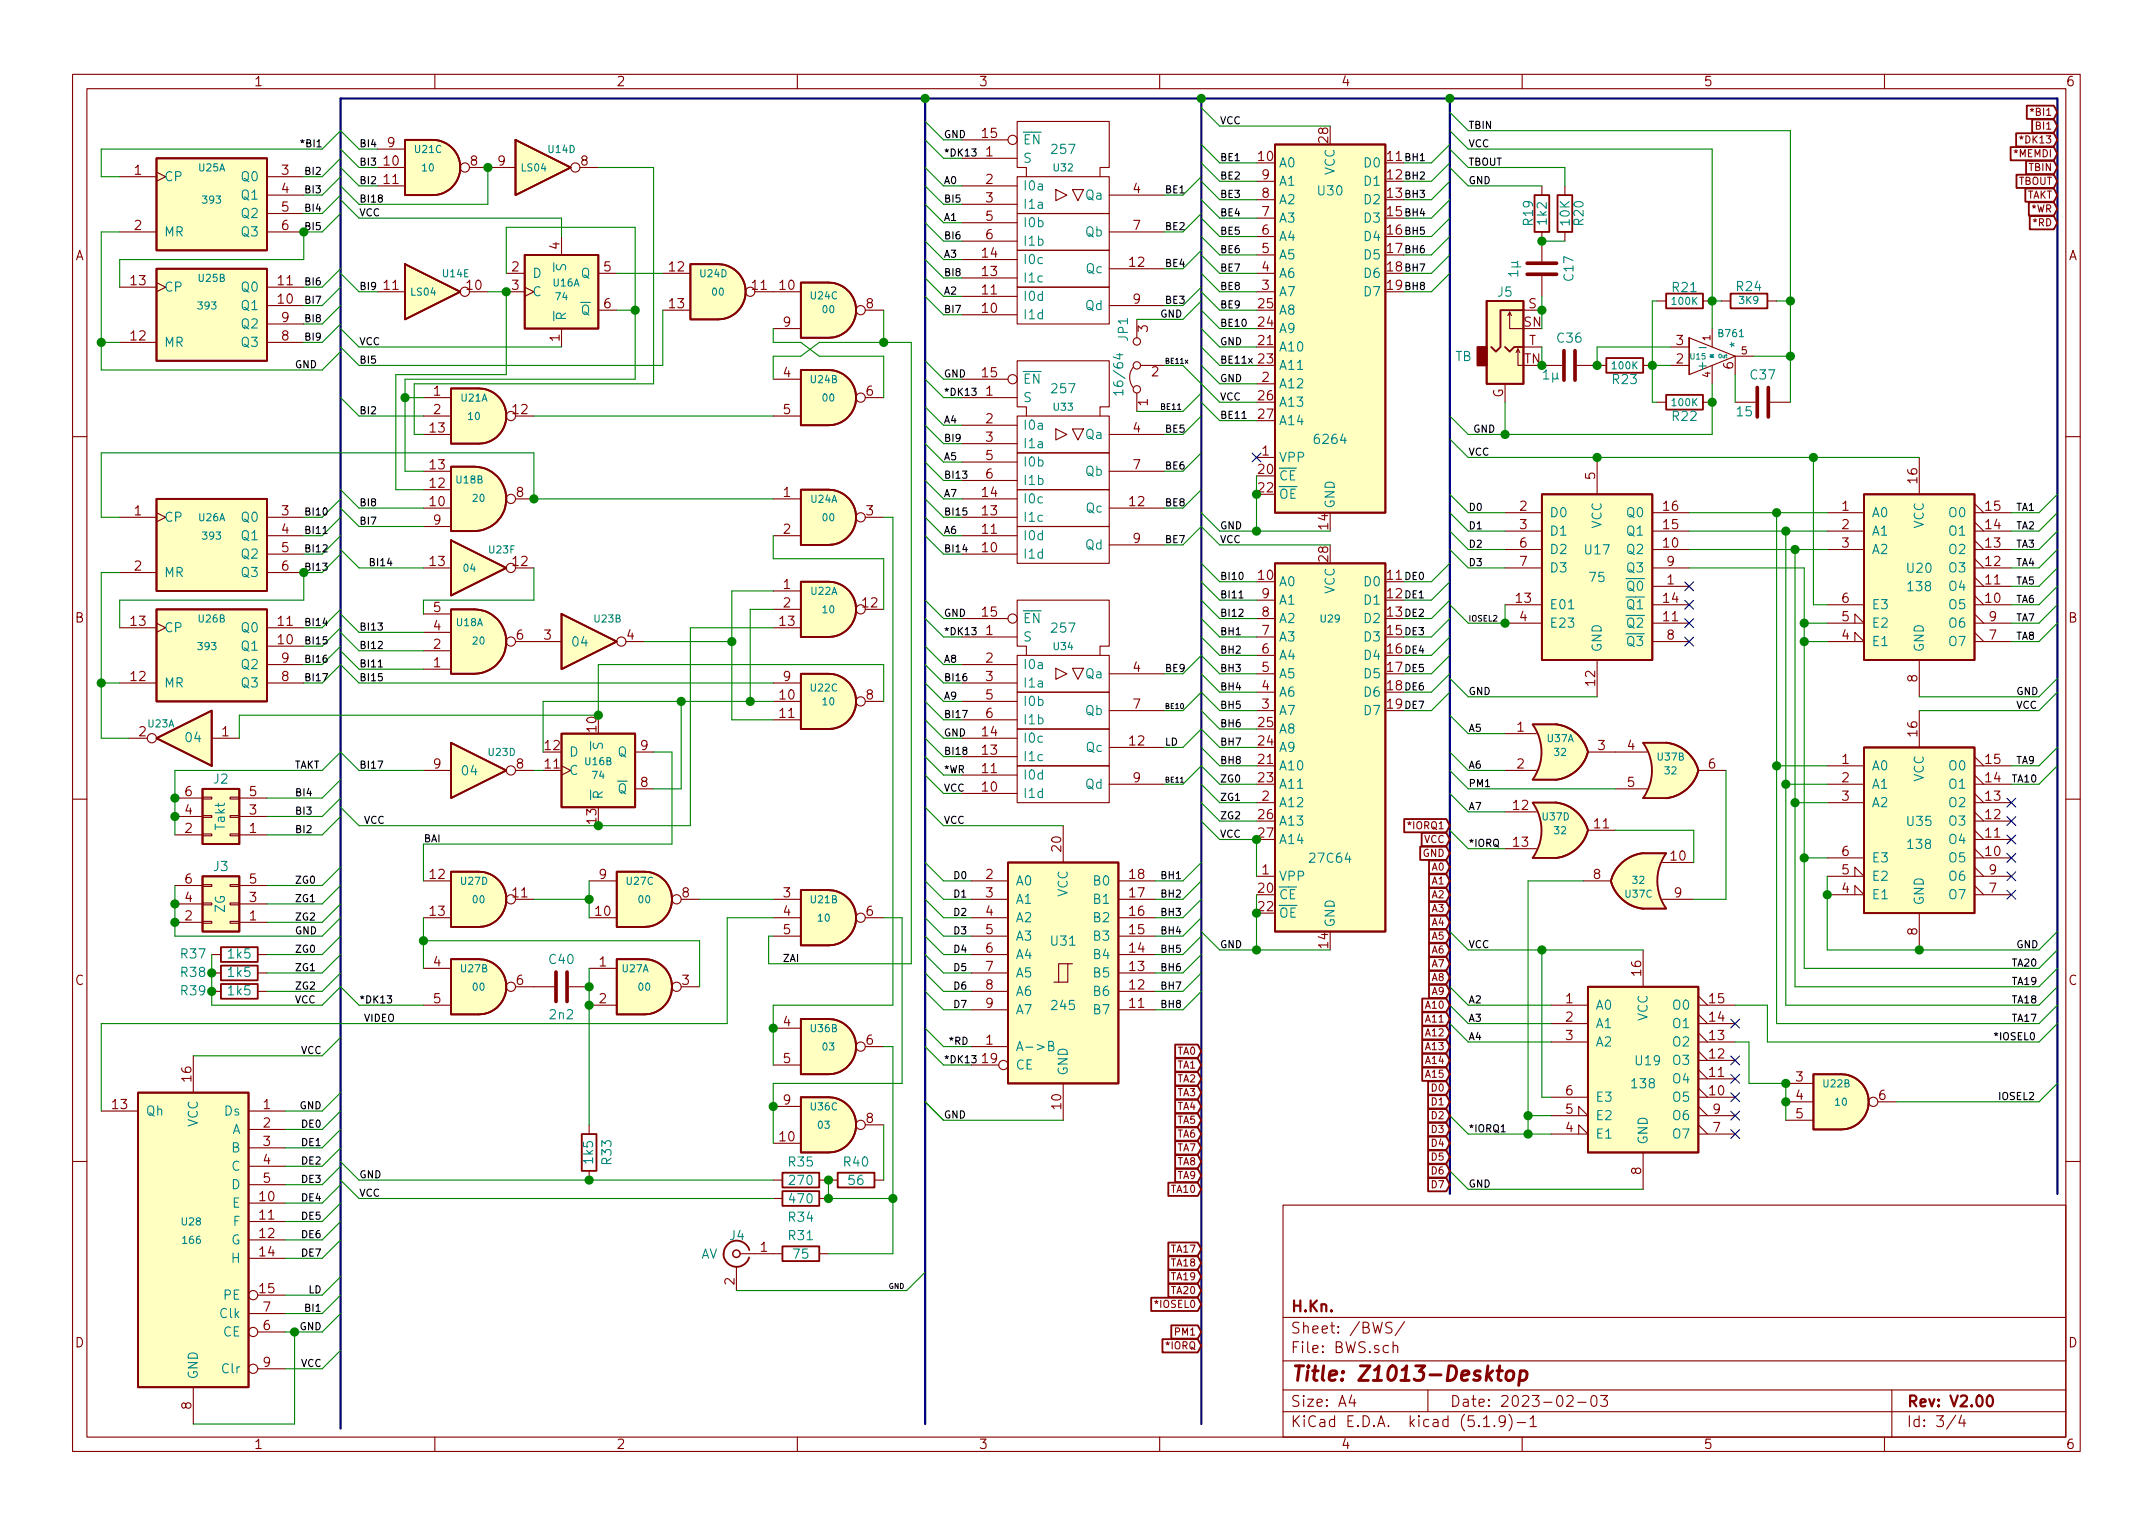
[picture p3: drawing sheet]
<svg xmlns="http://www.w3.org/2000/svg" width="297mm" height="210mm" viewBox="0 0 297 210" stroke-linecap="round" stroke-linejoin="round" font-family="sans-serif">
<defs><g id="words">
<text font-size="2.8" fill="#840000" x="178" y="190.5">Title: Z1013-Desktop</text>
<g font-size="2.1" fill="#840000">
<text x="178" y="184">Sheet: /BWS/</text>
<text x="178" y="181">H.Kn.</text>
<text x="178" y="186.7">File: BWS.sch</text>
<text x="178" y="196.9">KiCad E.D.A. kicad (5.1.9)-1</text>
<text x="178" y="194.1">Size: A4</text>
<text x="200" y="194.1">Date: 2023-02-03</text>
<text x="263" y="194.1">Rev: V2.00</text>
<text x="263" y="196.9">Id: 3/4</text>
</g>
<g font-size="1.8" fill="#840000">
<text x="35" y="11.9">1</text>
<text x="85" y="11.9">2</text>
<text x="135" y="11.9">3</text>
<text x="185" y="11.9">4</text>
<text x="235" y="11.9">5</text>
<text x="285" y="11.9">6</text>
<text x="53" y="22.9">10</text>
<text x="53.5" y="20.3">9</text>
<text x="64.9" y="22.9">8</text>
<text x="68.7" y="22.9">9</text>
<text x="80.2" y="22.9">8</text>
<text x="135.6" y="19">15</text>
<text x="136" y="21.6">1</text>
<text x="173.7" y="22.2">10</text>
<text x="183.3" y="19.6" transform="rotate(-90 183.3 19.6)">28</text>
<text x="191.4" y="22.2">11</text>
<text x="18.6" y="24.1">1</text>
<text x="38.9" y="24.1">3</text>
<text x="38.9" y="26.7">4</text>
<text x="38.9" y="29.2">5</text>
<text x="53" y="25.4">11</text>
<text x="136" y="25.4">2</text>
<text x="136" y="27.9">3</text>
<text x="156.4" y="26.7">4</text>
<text x="174.1" y="29.8">7</text>
<text x="174.1" y="27.3">8</text>
<text x="174.1" y="24.8">9</text>
<text x="191.4" y="24.8">12</text>
<text x="191.4" y="27.3">13</text>
<text x="191.4" y="29.8">15</text>
<text x="10.4" y="35.9">A</text>
<text x="18.6" y="31.7">2</text>
<text x="38.9" y="31.7">6</text>
<text x="77.2" y="34.4" transform="rotate(-90 77.2 34.4)">4</text>
<text x="135.6" y="35.6">14</text>
<text x="136" y="30.5">5</text>
<text x="136" y="33">6</text>
<text x="156.4" y="31.7">7</text>
<text x="174.1" y="34.9">5</text>
<text x="174.1" y="32.4">6</text>
<text x="191.4" y="32.4">16</text>
<text x="191.4" y="34.9">17</text>
<text x="285.4" y="35.9">A</text>
<text x="18.1" y="39.4">13</text>
<text x="38.4" y="41.9">10</text>
<text x="38.4" y="39.4">11</text>
<text x="53" y="40">11</text>
<text x="64.4" y="40">10</text>
<text x="70.6" y="37.5">2</text>
<text x="70.6" y="40">3</text>
<text x="83.3" y="37.5">5</text>
<text x="92.4" y="37.5">12</text>
<text x="103.8" y="40">11</text>
<text x="107.6" y="40">10</text>
<text x="135.6" y="40.6">11</text>
<text x="135.6" y="38.1">13</text>
<text x="155.9" y="36.8">12</text>
<text x="156.4" y="41.9">9</text>
<text x="174.1" y="40">3</text>
<text x="174.1" y="37.5">4</text>
<text x="191.4" y="37.5">18</text>
<text x="191.4" y="40">19</text>
<text x="18.1" y="47">12</text>
<text x="38.9" y="47">8</text>
<text x="38.9" y="44.4">9</text>
<text x="77.2" y="47.1" transform="rotate(-90 77.2 47.1)">1</text>
<text x="83.3" y="42.5">6</text>
<text x="92.4" y="42.5">13</text>
<text x="108.1" y="45.1">9</text>
<text x="119.5" y="42.5">8</text>
<text x="135.6" y="43.2">10</text>
<text x="158.4" y="45.8" transform="rotate(-90 158.4 45.8)">3</text>
<text x="173.7" y="47.6">21</text>
<text x="173.7" y="45.1">24</text>
<text x="173.7" y="42.5">25</text>
<text x="210.2" y="45.1">SN</text>
<text x="210.9" y="42.5">S</text>
<text x="210.9" y="47.6">T</text>
<text x="231.3" y="47.6">3</text>
<text x="108.1" y="52.1">4</text>
<text x="135.6" y="52.1">15</text>
<text x="158.9" y="51.9">2</text>
<text x="173.7" y="50.2">23</text>
<text x="174.1" y="52.7">2</text>
<text x="210.3" y="50.2">TN</text>
<text x="231.3" y="50.2">2</text>
<text x="239.1" y="50.9" transform="rotate(-90 239.1 50.9)">6</text>
<text x="59.4" y="59.7">13</text>
<text x="59.8" y="54.6">1</text>
<text x="59.8" y="57.1">2</text>
<text x="70.8" y="57.1">12</text>
<text x="108.1" y="57.1">5</text>
<text x="119.5" y="54.6">6</text>
<text x="136" y="54.6">1</text>
<text x="136" y="58.4">2</text>
<text x="156.4" y="59.7">4</text>
<text x="158.4" y="56" transform="rotate(-90 158.4 56)">1</text>
<text x="173.7" y="55.2">26</text>
<text x="173.7" y="57.8">27</text>
<text x="207.4" y="54.9" transform="rotate(-90 207.4 54.9)">G</text>
<text x="59.4" y="64.8">13</text>
<text x="136" y="61">3</text>
<text x="136" y="63.5">5</text>
<text x="156.4" y="64.8">7</text>
<text x="173.7" y="65.4">20</text>
<text x="174.1" y="62.9">1</text>
<text x="18.6" y="71.1">1</text>
<text x="38.9" y="71.1">3</text>
<text x="59.4" y="69.8">10</text>
<text x="59.4" y="67.3">12</text>
<text x="71.3" y="68.6">8</text>
<text x="108.1" y="68.6">1</text>
<text x="119.5" y="71.1">3</text>
<text x="135.6" y="71.1">13</text>
<text x="135.6" y="68.6">14</text>
<text x="136" y="66">6</text>
<text x="155.9" y="69.8">12</text>
<text x="173.7" y="67.9">22</text>
<text x="209.7" y="70.5">2</text>
<text x="220.1" y="66.1" transform="rotate(-90 220.1 66.1)">5</text>
<text x="229.5" y="70.5">16</text>
<text x="254.2" y="70.5">1</text>
<text x="264.5" y="66.6" transform="rotate(-90 264.5 66.6)">16</text>
<text x="274" y="70.5">15</text>
<text x="38.9" y="73.7">4</text>
<text x="38.9" y="76.2">5</text>
<text x="59.8" y="72.4">9</text>
<text x="108.1" y="73.7">2</text>
<text x="135.6" y="76.2">10</text>
<text x="135.6" y="73.7">11</text>
<text x="156.4" y="74.9">9</text>
<text x="183.3" y="77.4" transform="rotate(-90 183.3 77.4)">28</text>
<text x="183.3" y="73" transform="rotate(-90 183.3 73)">14</text>
<text x="209.7" y="73">3</text>
<text x="209.7" y="75.6">6</text>
<text x="229.5" y="75.6">10</text>
<text x="229.5" y="73">15</text>
<text x="254.2" y="73">2</text>
<text x="254.2" y="75.6">3</text>
<text x="274" y="75.6">13</text>
<text x="274" y="73">14</text>
<text x="18.6" y="78.7">2</text>
<text x="38.9" y="78.7">6</text>
<text x="59.4" y="78.1">13</text>
<text x="70.8" y="78.1">12</text>
<text x="108.1" y="81.3">1</text>
<text x="108.1" y="83.8">2</text>
<text x="119" y="83.8">12</text>
<text x="173.7" y="80">10</text>
<text x="174.1" y="82.5">9</text>
<text x="191.4" y="80">11</text>
<text x="191.4" y="82.5">12</text>
<text x="209.2" y="83.2">13</text>
<text x="209.7" y="78.1">7</text>
<text x="229.5" y="83.2">14</text>
<text x="230" y="80.6">1</text>
<text x="230" y="78.1">9</text>
<text x="254.2" y="83.2">6</text>
<text x="274" y="83.2">10</text>
<text x="274" y="80.6">11</text>
<text x="274" y="78.1">12</text>
<text x="10.4" y="85.9">B</text>
<text x="18.1" y="86.4">13</text>
<text x="38.4" y="88.9">10</text>
<text x="38.4" y="86.4">11</text>
<text x="59.8" y="89.5">2</text>
<text x="59.8" y="87">4</text>
<text x="59.8" y="84.4">5</text>
<text x="71.3" y="88.3">6</text>
<text x="75.1" y="88.3">3</text>
<text x="86.5" y="88.3">4</text>
<text x="107.6" y="86.4">13</text>
<text x="135.6" y="85.1">15</text>
<text x="136" y="87.6">1</text>
<text x="174.1" y="87.6">7</text>
<text x="174.1" y="85.1">8</text>
<text x="191.4" y="85.1">13</text>
<text x="191.4" y="87.6">15</text>
<text x="209.7" y="85.7">4</text>
<text x="229.5" y="85.7">11</text>
<text x="230" y="88.3">8</text>
<text x="254.2" y="88.3">4</text>
<text x="254.2" y="85.7">5</text>
<text x="274.5" y="88.3">7</text>
<text x="274.5" y="85.7">9</text>
<text x="285.4" y="85.9">B</text>
<text x="18.1" y="94">12</text>
<text x="38.9" y="94">8</text>
<text x="38.9" y="91.4">9</text>
<text x="59.8" y="92.1">1</text>
<text x="108.1" y="94">9</text>
<text x="136" y="91.4">2</text>
<text x="136" y="94">3</text>
<text x="156.4" y="92.7">4</text>
<text x="174.1" y="95.2">4</text>
<text x="174.1" y="92.7">5</text>
<text x="174.1" y="90.2">6</text>
<text x="191.4" y="90.2">16</text>
<text x="191.4" y="92.7">17</text>
<text x="191.4" y="95.2">18</text>
<text x="220.1" y="94.6" transform="rotate(-90 220.1 94.6)">12</text>
<text x="264.5" y="94.1" transform="rotate(-90 264.5 94.1)">8</text>
<text x="19.2" y="101.6">2</text>
<text x="30.6" y="101.6">1</text>
<text x="82.3" y="100.9" transform="rotate(-90 82.3 100.9)">10</text>
<text x="107.6" y="96.5">10</text>
<text x="107.6" y="99.1">11</text>
<text x="119.5" y="96.5">8</text>
<text x="135.6" y="101.6">14</text>
<text x="136" y="96.5">5</text>
<text x="136" y="99.1">6</text>
<text x="156.4" y="97.8">7</text>
<text x="173.7" y="100.3">25</text>
<text x="174.1" y="97.8">3</text>
<text x="191.4" y="97.8">19</text>
<text x="209.3" y="101">1</text>
<text x="264.5" y="101.5" transform="rotate(-90 264.5 101.5)">16</text>
<text x="59.8" y="106">9</text>
<text x="71.3" y="106">8</text>
<text x="75.2" y="106">11</text>
<text x="75.2" y="103.5">12</text>
<text x="88.4" y="103.5">9</text>
<text x="135.6" y="106.7">11</text>
<text x="135.6" y="104.1">13</text>
<text x="155.9" y="102.9">12</text>
<text x="156.4" y="107.9">9</text>
<text x="173.7" y="105.4">21</text>
<text x="173.7" y="107.9">23</text>
<text x="173.7" y="102.9">24</text>
<text x="209.3" y="106">2</text>
<text x="220.5" y="103.5">3</text>
<text x="224.6" y="103.5">4</text>
<text x="235.7" y="106">6</text>
<text x="254.2" y="105.4">1</text>
<text x="254.2" y="107.9">2</text>
<text x="274" y="107.9">14</text>
<text x="274" y="105.4">15</text>
<text x="25.6" y="112.4">4</text>
<text x="25.6" y="109.8">6</text>
<text x="34.4" y="112.4">3</text>
<text x="34.4" y="109.8">5</text>
<text x="82.3" y="113.6" transform="rotate(-90 82.3 113.6)">13</text>
<text x="88.4" y="108.6">8</text>
<text x="135.6" y="109.2">10</text>
<text x="173.7" y="113">26</text>
<text x="174.1" y="110.5">2</text>
<text x="208.8" y="111.8">12</text>
<text x="224.6" y="108.6">5</text>
<text x="254.2" y="110.5">3</text>
<text x="274" y="113">12</text>
<text x="274" y="110.5">13</text>
<text x="25.6" y="114.9">2</text>
<text x="34.4" y="114.9">1</text>
<text x="146.4" y="117.4" transform="rotate(-90 146.4 117.4)">20</text>
<text x="173.7" y="115.6">27</text>
<text x="208.8" y="116.8">13</text>
<text x="220" y="114.3">11</text>
<text x="230.6" y="118.7">10</text>
<text x="254.2" y="118.1">6</text>
<text x="274" y="118.1">10</text>
<text x="274" y="115.6">11</text>
<text x="25.6" y="124.5">4</text>
<text x="25.6" y="121.9">6</text>
<text x="34.4" y="124.5">3</text>
<text x="34.4" y="121.9">5</text>
<text x="59.4" y="121.3">12</text>
<text x="70.8" y="123.8">11</text>
<text x="82.7" y="121.3">9</text>
<text x="94.1" y="123.8">8</text>
<text x="108.1" y="123.8">3</text>
<text x="136" y="121.3">2</text>
<text x="136" y="123.8">3</text>
<text x="155.9" y="123.8">17</text>
<text x="155.9" y="121.3">18</text>
<text x="173.7" y="123.2">20</text>
<text x="173.7" y="125.7">22</text>
<text x="174.1" y="120.6">1</text>
<text x="219.9" y="121.3">8</text>
<text x="231" y="123.8">9</text>
<text x="254.2" y="123.2">4</text>
<text x="254.2" y="120.6">5</text>
<text x="274.5" y="123.2">7</text>
<text x="274.5" y="120.6">9</text>
<text x="25.6" y="127">2</text>
<text x="34.4" y="127">1</text>
<text x="59.4" y="126.4">13</text>
<text x="82.2" y="126.4">10</text>
<text x="108.1" y="126.4">4</text>
<text x="108.1" y="128.9">5</text>
<text x="119.5" y="126.4">6</text>
<text x="136" y="126.4">4</text>
<text x="136" y="128.9">5</text>
<text x="136" y="131.4">6</text>
<text x="155.9" y="131.4">14</text>
<text x="155.9" y="128.9">15</text>
<text x="155.9" y="126.4">16</text>
<text x="183.3" y="130.8" transform="rotate(-90 183.3 130.8)">14</text>
<text x="264.5" y="129" transform="rotate(-90 264.5 129)">8</text>
<text x="10.4" y="135.9">C</text>
<text x="59.8" y="133.3">4</text>
<text x="71.3" y="135.9">6</text>
<text x="82.7" y="133.3">1</text>
<text x="94.1" y="135.9">3</text>
<text x="136" y="134">7</text>
<text x="136" y="136.5">8</text>
<text x="155.9" y="136.5">12</text>
<text x="155.9" y="134">13</text>
<text x="226.4" y="134.6" transform="rotate(-90 226.4 134.6)">16</text>
<text x="285.4" y="135.9">C</text>
<text x="59.8" y="138.4">5</text>
<text x="82.7" y="138.4">2</text>
<text x="108.1" y="141.6">4</text>
<text x="136" y="139.1">9</text>
<text x="155.9" y="139.1">11</text>
<text x="216.1" y="138.4">1</text>
<text x="216.1" y="141">2</text>
<text x="216.1" y="143.5">3</text>
<text x="235.9" y="143.5">13</text>
<text x="235.9" y="141">14</text>
<text x="235.9" y="138.4">15</text>
<text x="26.4" y="149.2" transform="rotate(-90 26.4 149.2)">16</text>
<text x="108.1" y="146.7">5</text>
<text x="119.5" y="144.1">6</text>
<text x="135.6" y="146.7">19</text>
<text x="136" y="144.1">1</text>
<text x="235.9" y="148.6">11</text>
<text x="235.9" y="146">12</text>
<text x="247.8" y="149.2">3</text>
<text x="15.5" y="153">13</text>
<text x="36.3" y="153">1</text>
<text x="36.3" y="155.6">2</text>
<text x="108.1" y="152.4">9</text>
<text x="119.5" y="154.9">8</text>
<text x="146.4" y="153" transform="rotate(-90 146.4 153)">10</text>
<text x="216.1" y="153.7">5</text>
<text x="216.1" y="151.1">6</text>
<text x="235.9" y="151.1">10</text>
<text x="236.4" y="153.7">9</text>
<text x="247.8" y="151.8">4</text>
<text x="247.8" y="154.3">5</text>
<text x="259.2" y="151.8">6</text>
<text x="36.3" y="158.1">3</text>
<text x="36.3" y="160.6">4</text>
<text x="107.6" y="157.5">10</text>
<text x="216.1" y="156.2">4</text>
<text x="236.4" y="156.2">7</text>
<text x="35.9" y="165.7">10</text>
<text x="36.3" y="163.2">5</text>
<text x="226.4" y="162" transform="rotate(-90 226.4 162)">8</text>
<text x="35.9" y="168.3">11</text>
<text x="35.9" y="170.8">12</text>
<text x="35.9" y="173.3">14</text>
<text x="104.9" y="172.7">1</text>
<text x="35.9" y="178.4">15</text>
<text x="101.3" y="177.3" transform="rotate(-90 101.3 177.3)">2</text>
<text x="10.4" y="185.9">D</text>
<text x="36.3" y="183.5">6</text>
<text x="36.3" y="181">7</text>
<text x="285.4" y="185.9">D</text>
<text x="36.3" y="188.6">9</text>
<text x="26.4" y="194.4" transform="rotate(-90 26.4 194.4)">8</text>
<text x="35" y="199.9">1</text>
<text x="85" y="199.9">2</text>
<text x="135" y="199.9">3</text>
<text x="185" y="199.9">4</text>
<text x="235" y="199.9">5</text>
<text x="285" y="199.9">6</text>
</g>
<g font-size="1.8" fill="#008484">
<text x="141.1" y="22.5">S</text>
<text x="141.1" y="19.9">EN</text>
<text x="145.2" y="21.3">257</text>
<text x="176.4" y="23.1">A0</text>
<text x="188.4" y="23.1">D0</text>
<text x="22.6" y="25">CP</text>
<text x="33.5" y="25">Q0</text>
<text x="33.5" y="27.6">Q1</text>
<text x="141.1" y="26.3">I0a</text>
<text x="141.1" y="28.8">I1a</text>
<text x="149.9" y="27.6">Qa</text>
<text x="176.4" y="28.2">A2</text>
<text x="176.4" y="25.6">A1</text>
<text x="181.9" y="27">U30</text>
<text x="184.1" y="24.2" transform="rotate(-90 184.1 24.2)">VCC</text>
<text x="188.4" y="25.6">D1</text>
<text x="188.4" y="28.2">D2</text>
<text x="22.6" y="32.6">MR</text>
<text x="33.5" y="30.1">Q2</text>
<text x="33.5" y="32.6">Q3</text>
<text x="141.1" y="31.4">I0b</text>
<text x="141.1" y="33.9">I1b</text>
<text x="149.8" y="32.6">Qb</text>
<text x="176.4" y="35.8">A5</text>
<text x="176.4" y="33.3">A4</text>
<text x="176.4" y="30.7">A3</text>
<text x="188.4" y="30.7">D3</text>
<text x="188.4" y="33.3">D4</text>
<text x="188.4" y="35.8">D5</text>
<text x="211.5" y="31.1" transform="rotate(-90 211.5 31.1)">R19</text>
<text x="213.4" y="30.9" transform="rotate(-90 213.4 30.9)">1k2</text>
<text x="216.6" y="31.1" transform="rotate(-90 216.6 31.1)">10K</text>
<text x="218.5" y="31.1" transform="rotate(-90 218.5 31.1)">R20</text>
<text x="22.6" y="40.3">CP</text>
<text x="33.5" y="40.3">Q0</text>
<text x="73.4" y="38.3">D</text>
<text x="73.4" y="40.9">C</text>
<text x="78.1" y="37.4" transform="rotate(-90 78.1 37.4)">S</text>
<text x="80.2" y="38.3">Q</text>
<text x="141.1" y="41.5">I0d</text>
<text x="141.1" y="39">I1c</text>
<text x="141.1" y="36.4">I0c</text>
<text x="149.9" y="37.7">Qc</text>
<text x="176.4" y="40.9">A7</text>
<text x="176.4" y="38.3">A6</text>
<text x="188.4" y="38.3">D6</text>
<text x="188.4" y="40.9">D7</text>
<text x="206.7" y="40.9">J5</text>
<text x="209.5" y="38.1" transform="rotate(-90 209.5 38.1)">1µ</text>
<text x="217.1" y="38.7" transform="rotate(-90 217.1 38.7)">C17</text>
<text x="230.8" y="40.3">R21</text>
<text x="239.6" y="40.2">R24</text>
<text x="22.6" y="47.9">MR</text>
<text x="33.5" y="42.8">Q1</text>
<text x="33.5" y="47.9">Q3</text>
<text x="33.5" y="45.3">Q2</text>
<text x="78.1" y="44.3" transform="rotate(-90 78.1 44.3)">R</text>
<text x="80.2" y="43.4">Q</text>
<text x="141.1" y="44.1">I1d</text>
<text x="149.8" y="42.8">Qd</text>
<text x="155.6" y="47" transform="rotate(-90 155.6 47)">JP1</text>
<text x="176.4" y="46">A9</text>
<text x="176.4" y="43.4">A8</text>
<text x="214.9" y="47.3">C36</text>
<text x="141.1" y="53">EN</text>
<text x="155" y="53.9" transform="rotate(-90 155 53.9)">16/64</text>
<text x="176.4" y="53.6">A12</text>
<text x="176.4" y="48.5">A10</text>
<text x="176.4" y="51">A11</text>
<text x="200.8" y="49.8">TB</text>
<text x="213" y="52.4">1µ</text>
<text x="222.5" y="53">R23</text>
<text x="234.1" y="51">+</text>
<text x="240" y="48.1" transform="rotate(-90 240 48.1)">*</text>
<text x="241.6" y="52.4">C37</text>
<text x="141.1" y="55.5">S</text>
<text x="141.1" y="59.3">I0a</text>
<text x="145.2" y="54.3">257</text>
<text x="176.4" y="56.1">A13</text>
<text x="176.4" y="58.7">A14</text>
<text x="230.8" y="58.1">R22</text>
<text x="239.7" y="57.4">15</text>
<text x="141.1" y="61.8">I1a</text>
<text x="141.1" y="64.4">I0b</text>
<text x="149.8" y="65.7">Qb</text>
<text x="149.9" y="60.6">Qa</text>
<text x="176.4" y="63.7">VPP</text>
<text x="181.6" y="61.3">6264</text>
<text x="141.1" y="69.5">I0c</text>
<text x="141.1" y="66.9">I1b</text>
<text x="149.9" y="70.7">Qc</text>
<text x="176.4" y="66.3">CE</text>
<text x="176.4" y="68.8">OE</text>
<text x="184.1" y="70.2" transform="rotate(-90 184.1 70.2)">GND</text>
<text x="213.7" y="71.4">D0</text>
<text x="224.6" y="71.4">Q0</text>
<text x="258.2" y="71.4">A0</text>
<text x="269" y="71.4">O0</text>
<text x="22.6" y="72">CP</text>
<text x="33.5" y="72">Q0</text>
<text x="33.5" y="74.5">Q1</text>
<text x="33.5" y="77.1">Q2</text>
<text x="141.1" y="77.1">I1d</text>
<text x="141.1" y="74.5">I0d</text>
<text x="141.1" y="72">I1c</text>
<text x="149.8" y="75.8">Qd</text>
<text x="213.7" y="73.9">D1</text>
<text x="213.7" y="76.4">D2</text>
<text x="218.7" y="76.5">U17</text>
<text x="221" y="72.9" transform="rotate(-90 221 72.9)">VCC</text>
<text x="224.6" y="76.4">Q2</text>
<text x="224.6" y="73.9">Q1</text>
<text x="258.2" y="73.9">A1</text>
<text x="258.2" y="76.4">A2</text>
<text x="265.4" y="72.9" transform="rotate(-90 265.4 72.9)">VCC</text>
<text x="269" y="76.4">O2</text>
<text x="269" y="73.9">O1</text>
<text x="22.6" y="79.6">MR</text>
<text x="33.5" y="79.6">Q3</text>
<text x="176.4" y="83.4">A1</text>
<text x="176.4" y="80.9">A0</text>
<text x="184.1" y="82" transform="rotate(-90 184.1 82)">VCC</text>
<text x="188.4" y="80.9">D0</text>
<text x="188.4" y="83.4">D1</text>
<text x="213.7" y="79">D3</text>
<text x="219.4" y="80.3">75</text>
<text x="224.6" y="81.5">Q0</text>
<text x="224.6" y="79">Q3</text>
<text x="263.2" y="79">U20</text>
<text x="263.3" y="81.6">138</text>
<text x="269" y="81.5">O4</text>
<text x="269" y="79">O3</text>
<text x="22.6" y="87.2">CP</text>
<text x="33.5" y="89.8">Q1</text>
<text x="33.5" y="87.2">Q0</text>
<text x="79" y="89.2">04</text>
<text x="141.1" y="88.5">S</text>
<text x="141.1" y="86">EN</text>
<text x="145.2" y="87.3">257</text>
<text x="176.4" y="88.5">A3</text>
<text x="176.4" y="86">A2</text>
<text x="188.4" y="86">D2</text>
<text x="188.4" y="88.5">D3</text>
<text x="213.7" y="84.1">E01</text>
<text x="213.7" y="86.6">E23</text>
<text x="224.6" y="86.6">Q2</text>
<text x="224.6" y="84.1">Q1</text>
<text x="224.6" y="89.1">Q3</text>
<text x="258.2" y="89.1">E1</text>
<text x="258.2" y="86.6">E2</text>
<text x="258.2" y="84.1">E3</text>
<text x="269" y="84.1">O5</text>
<text x="269" y="89.1">O7</text>
<text x="269" y="86.6">O6</text>
<text x="22.6" y="94.9">MR</text>
<text x="33.5" y="94.9">Q3</text>
<text x="33.5" y="92.3">Q2</text>
<text x="141.1" y="92.3">I0a</text>
<text x="141.1" y="94.9">I1a</text>
<text x="149.9" y="93.6">Qa</text>
<text x="176.4" y="93.6">A5</text>
<text x="176.4" y="91.1">A4</text>
<text x="188.4" y="91.1">D4</text>
<text x="188.4" y="93.6">D5</text>
<text x="221" y="90" transform="rotate(-90 221 90)">GND</text>
<text x="265.4" y="90" transform="rotate(-90 265.4 90)">GND</text>
<text x="141.1" y="97.4">I0b</text>
<text x="141.1" y="99.9">I1b</text>
<text x="149.8" y="98.7">Qb</text>
<text x="176.4" y="98.7">A7</text>
<text x="176.4" y="96.1">A6</text>
<text x="176.4" y="101.2">A8</text>
<text x="188.4" y="96.1">D6</text>
<text x="188.4" y="98.7">D7</text>
<text x="25.7" y="102.4">04</text>
<text x="63.8" y="107">04</text>
<text x="78.5" y="106.9">C</text>
<text x="78.5" y="104.4">D</text>
<text x="83.2" y="103.4" transform="rotate(-90 83.2 103.4)">S</text>
<text x="85.2" y="104.4">Q</text>
<text x="141.1" y="107.6">I0d</text>
<text x="141.1" y="105">I1c</text>
<text x="141.1" y="102.5">I0c</text>
<text x="149.9" y="103.8">Qc</text>
<text x="176.4" y="106.3">A10</text>
<text x="176.4" y="103.8">A9</text>
<text x="258.2" y="106.3">A0</text>
<text x="265.4" y="107.9" transform="rotate(-90 265.4 107.9)">VCC</text>
<text x="269" y="106.3">O0</text>
<text x="29.5" y="108.1">J2</text>
<text x="83.2" y="110.4" transform="rotate(-90 83.2 110.4)">R</text>
<text x="85.2" y="109.5">Q</text>
<text x="141.1" y="110.1">I1d</text>
<text x="149.8" y="108.8">Qd</text>
<text x="176.4" y="111.4">A12</text>
<text x="176.4" y="108.8">A11</text>
<text x="176.4" y="113.9">A13</text>
<text x="258.2" y="108.8">A1</text>
<text x="258.2" y="111.4">A2</text>
<text x="263.2" y="114">U35</text>
<text x="269" y="113.9">O3</text>
<text x="269" y="111.4">O2</text>
<text x="269" y="108.8">O1</text>
<text x="31" y="114.4" transform="rotate(-90 31 114.4)">Takt</text>
<text x="176.4" y="116.5">A14</text>
<text x="180.9" y="119">27C64</text>
<text x="258.2" y="119">E3</text>
<text x="263.3" y="117.1">138</text>
<text x="269" y="119">O5</text>
<text x="269" y="116.5">O4</text>
<text x="29.5" y="120.2">J3</text>
<text x="31" y="125.9" transform="rotate(-90 31 125.9)">ZG</text>
<text x="140.1" y="122.2">A0</text>
<text x="140.1" y="124.7">A1</text>
<text x="147.3" y="123.7" transform="rotate(-90 147.3 123.7)">VCC</text>
<text x="151" y="124.7">B1</text>
<text x="151" y="122.2">B0</text>
<text x="176.4" y="121.5">VPP</text>
<text x="176.4" y="124.1">CE</text>
<text x="258.2" y="124.1">E1</text>
<text x="258.2" y="121.5">E2</text>
<text x="265.4" y="125" transform="rotate(-90 265.4 125)">GND</text>
<text x="269" y="124.1">O7</text>
<text x="269" y="121.5">O6</text>
<text x="140.1" y="127.2">A2</text>
<text x="140.1" y="129.8">A3</text>
<text x="145.1" y="130.5">U31</text>
<text x="151" y="129.8">B3</text>
<text x="151" y="127.2">B2</text>
<text x="176.4" y="126.6">OE</text>
<text x="184.1" y="128" transform="rotate(-90 184.1 128)">GND</text>
<text x="25" y="132.3">R37</text>
<text x="25" y="134.8">R38</text>
<text x="25" y="137.3">R39</text>
<text x="31.5" y="132.3">1k5</text>
<text x="31.5" y="134.8">1k5</text>
<text x="31.5" y="137.3">1k5</text>
<text x="75.8" y="133">C40</text>
<text x="140.1" y="132.3">A4</text>
<text x="140.1" y="134.9">A5</text>
<text x="140.1" y="137.4">A6</text>
<text x="151" y="137.4">B6</text>
<text x="151" y="134.9">B5</text>
<text x="151" y="132.3">B4</text>
<text x="75.9" y="140.6">2n2</text>
<text x="140.1" y="139.9">A7</text>
<text x="145.2" y="139.4">245</text>
<text x="151" y="139.9">B7</text>
<text x="220.1" y="139.3">A0</text>
<text x="220.1" y="141.9">A1</text>
<text x="227.3" y="140.9" transform="rotate(-90 227.3 140.9)">VCC</text>
<text x="230.9" y="141.9">O1</text>
<text x="230.9" y="139.3">O0</text>
<text x="140.1" y="145">A-&gt;B</text>
<text x="140.1" y="147.6">CE</text>
<text x="147.3" y="148.5" transform="rotate(-90 147.3 148.5)">GND</text>
<text x="220.1" y="144.4">A2</text>
<text x="225.7" y="147">U19</text>
<text x="230.9" y="149.5">O4</text>
<text x="230.9" y="146.9">O3</text>
<text x="230.9" y="144.4">O2</text>
<text x="20.1" y="153.9">Qh</text>
<text x="27.3" y="155.5" transform="rotate(-90 27.3 155.5)">VCC</text>
<text x="31" y="153.9">Ds</text>
<text x="220.1" y="154.6">E2</text>
<text x="220.1" y="152">E3</text>
<text x="225.2" y="150.2">138</text>
<text x="230.9" y="152">O5</text>
<text x="230.9" y="154.6">O6</text>
<text x="32" y="156.5">A</text>
<text x="32" y="159">B</text>
<text x="32" y="161.5">C</text>
<text x="81.8" y="160.5" transform="rotate(-90 81.8 160.5)">1k5</text>
<text x="84.4" y="160.6" transform="rotate(-90 84.4 160.6)">R33</text>
<text x="108.9" y="161">R35</text>
<text x="116.5" y="161">R40</text>
<text x="220.1" y="157.1">E1</text>
<text x="227.3" y="158" transform="rotate(-90 227.3 158)">GND</text>
<text x="230.9" y="157.1">O7</text>
<text x="32" y="164.1">D</text>
<text x="32.1" y="166.6">E</text>
<text x="109" y="166">470</text>
<text x="109" y="163.5">270</text>
<text x="117.1" y="163.5">56</text>
<text x="31.9" y="171.7">G</text>
<text x="32.2" y="169.2">F</text>
<text x="96.7" y="173.7">AV</text>
<text x="100.7" y="171.1">J4</text>
<text x="108.9" y="171.1">R31</text>
<text x="108.9" y="168.6">R34</text>
<text x="109.5" y="173.7">75</text>
<text x="30.9" y="179.3">PE</text>
<text x="32" y="174.2">H</text>
<text x="30.5" y="181.9">Clk</text>
<text x="30.8" y="184.4">CE</text>
<text x="27.3" y="190.4" transform="rotate(-90 27.3 190.4)">GND</text>
<text x="30.8" y="189.5">Clr</text>
</g>
<g font-size="1.4">
<text x="168.3" y="17.1">VCC</text>
<text x="202.6" y="17.8">TBIN</text>
<text x="41.3" y="20.3">*BI1</text>
<text x="49.5" y="22.9">BI3</text>
<text x="49.5" y="20.3">BI4</text>
<text x="130.2" y="19">GND</text>
<text x="130.2" y="21.6">*DK13</text>
<text x="168.3" y="22.2">BE1</text>
<text x="193.7" y="22.2">BH1</text>
<text x="202.6" y="20.3">VCC</text>
<text x="202.6" y="22.9">TBOUT</text>
<text x="41.9" y="26.7">BI3</text>
<text x="41.9" y="24.1">BI2</text>
<text x="41.9" y="29.2">BI4</text>
<text x="49.5" y="25.4">BI2</text>
<text x="49.5" y="27.9">BI18</text>
<text x="49.5" y="29.8">VCC</text>
<text x="130.2" y="25.4">A0</text>
<text x="130.2" y="27.9">BI5</text>
<text x="160.7" y="26.7">BE1</text>
<text x="168.3" y="24.8">BE2</text>
<text x="168.3" y="27.3">BE3</text>
<text x="168.3" y="29.8">BE4</text>
<text x="193.7" y="24.8">BH2</text>
<text x="193.7" y="27.3">BH3</text>
<text x="193.7" y="29.8">BH4</text>
<text x="202.6" y="25.4">GND</text>
<text x="41.9" y="31.7">BI5</text>
<text x="130.2" y="30.5">A1</text>
<text x="130.2" y="33">BI6</text>
<text x="130.2" y="35.6">A3</text>
<text x="160.7" y="31.7">BE2</text>
<text x="168.3" y="32.4">BE5</text>
<text x="168.3" y="34.9">BE6</text>
<text x="193.7" y="32.4">BH5</text>
<text x="193.7" y="34.9">BH6</text>
<text x="41.9" y="39.4">BI6</text>
<text x="41.9" y="41.9">BI7</text>
<text x="49.5" y="40">BI9</text>
<text x="130.2" y="40.6">A2</text>
<text x="130.2" y="38.1">BI8</text>
<text x="160.7" y="36.8">BE4</text>
<text x="160.7" y="41.9">BE3</text>
<text x="168.3" y="37.5">BE7</text>
<text x="168.3" y="40">BE8</text>
<text x="193.7" y="37.5">BH7</text>
<text x="193.7" y="40">BH8</text>
<text x="41.9" y="44.4">BI8</text>
<text x="41.9" y="47">BI9</text>
<text x="49.5" y="47.6">VCC</text>
<text x="130.2" y="43.2">BI7</text>
<text x="160" y="43.8">GND</text>
<text x="168.3" y="45.1">BE10</text>
<text x="168.3" y="42.5">BE9</text>
<text x="168.3" y="47.6">GND</text>
<text x="40.6" y="50.8">GND</text>
<text x="49.5" y="50.2">BI5</text>
<text x="130.2" y="52.1">GND</text>
<text x="168.3" y="50.2">BE11x</text>
<text x="168.3" y="52.7">GND</text>
<text x="49.5" y="57.1">BI2</text>
<text x="130.2" y="54.6">*DK13</text>
<text x="130.2" y="58.4">A4</text>
<text x="160.7" y="59.7">BE5</text>
<text x="168.3" y="57.8">BE11</text>
<text x="168.3" y="55.2">VCC</text>
<text x="203.2" y="59.7">GND</text>
<text x="130.2" y="61">BI9</text>
<text x="130.2" y="63.5">A5</text>
<text x="160.7" y="64.8">BE6</text>
<text x="202.6" y="62.9">VCC</text>
<text x="41.9" y="71.1">BI10</text>
<text x="49.5" y="69.8">BI8</text>
<text x="130.2" y="68.6">A7</text>
<text x="130.2" y="71.1">BI15</text>
<text x="130.2" y="66">BI13</text>
<text x="160.7" y="69.8">BE8</text>
<text x="202.6" y="70.5">D0</text>
<text x="278.1" y="70.5">TA1</text>
<text x="41.9" y="76.2">BI12</text>
<text x="41.9" y="73.7">BI11</text>
<text x="49.5" y="72.4">BI7</text>
<text x="130.2" y="73.7">A6</text>
<text x="130.2" y="76.2">BI14</text>
<text x="160.7" y="74.9">BE7</text>
<text x="168.3" y="74.9">VCC</text>
<text x="168.3" y="73">GND</text>
<text x="202.6" y="73">D1</text>
<text x="202.6" y="75.6">D2</text>
<text x="278.1" y="73">TA2</text>
<text x="278.1" y="75.6">TA3</text>
<text x="41.9" y="78.7">BI13</text>
<text x="50.8" y="78.1">BI14</text>
<text x="168.3" y="80">BI10</text>
<text x="168.3" y="82.5">BI11</text>
<text x="193.7" y="80">DE0</text>
<text x="193.7" y="82.5">DE1</text>
<text x="202.6" y="78.1">D3</text>
<text x="278.1" y="78.1">TA4</text>
<text x="278.1" y="83.2">TA6</text>
<text x="278.1" y="80.6">TA5</text>
<text x="41.9" y="88.9">BI15</text>
<text x="41.9" y="86.4">BI14</text>
<text x="49.5" y="89.5">BI12</text>
<text x="49.5" y="87">BI13</text>
<text x="130.2" y="85.1">GND</text>
<text x="130.2" y="87.6">*DK13</text>
<text x="168.3" y="85.1">BI12</text>
<text x="168.3" y="87.6">BH1</text>
<text x="193.7" y="87.6">DE3</text>
<text x="193.7" y="85.1">DE2</text>
<text x="278.1" y="85.7">TA7</text>
<text x="278.1" y="88.3">TA8</text>
<text x="41.9" y="94">BI17</text>
<text x="41.9" y="91.4">BI16</text>
<text x="49.5" y="92.1">BI11</text>
<text x="49.5" y="94">BI15</text>
<text x="130.2" y="91.4">A8</text>
<text x="130.2" y="94">BI16</text>
<text x="160.7" y="92.7">BE9</text>
<text x="168.3" y="90.2">BH2</text>
<text x="168.3" y="92.7">BH3</text>
<text x="168.3" y="95.2">BH4</text>
<text x="193.7" y="95.2">DE6</text>
<text x="193.7" y="92.7">DE5</text>
<text x="193.7" y="90.2">DE4</text>
<text x="202.6" y="95.9">GND</text>
<text x="278.1" y="95.9">GND</text>
<text x="130.2" y="101.6">GND</text>
<text x="130.2" y="96.5">A9</text>
<text x="130.2" y="99.1">BI17</text>
<text x="168.3" y="97.8">BH5</text>
<text x="168.3" y="100.3">BH6</text>
<text x="193.7" y="97.8">DE7</text>
<text x="202.6" y="101">A5</text>
<text x="278.1" y="97.8">VCC</text>
<text x="40.6" y="106">TAKT</text>
<text x="49.5" y="106">BI17</text>
<text x="130.2" y="106.7">*WR</text>
<text x="130.2" y="104.1">BI18</text>
<text x="160.7" y="102.9">LD</text>
<text x="168.3" y="107.9">ZG0</text>
<text x="168.3" y="102.9">BH7</text>
<text x="168.3" y="105.4">BH8</text>
<text x="202.6" y="106">A6</text>
<text x="277.5" y="107.9">TA10</text>
<text x="278.1" y="105.4">TA9</text>
<text x="40.6" y="112.4">BI3</text>
<text x="40.6" y="109.8">BI4</text>
<text x="50.2" y="113.7">VCC</text>
<text x="130.2" y="109.2">VCC</text>
<text x="130.2" y="113.7">VCC</text>
<text x="168.3" y="113">ZG2</text>
<text x="168.3" y="110.5">ZG1</text>
<text x="202.6" y="108.6">PM1</text>
<text x="202.6" y="111.8">A7</text>
<text x="40.6" y="114.9">BI2</text>
<text x="58.4" y="116.2">BAI</text>
<text x="168.3" y="115.6">VCC</text>
<text x="202.6" y="116.8">*IORQ</text>
<text x="40.6" y="124.5">ZG1</text>
<text x="40.6" y="121.9">ZG0</text>
<text x="131.4" y="123.8">D1</text>
<text x="131.4" y="121.3">D0</text>
<text x="160" y="123.8">BH2</text>
<text x="160" y="121.3">BH1</text>
<text x="40.6" y="127">ZG2</text>
<text x="40.6" y="131.4">ZG0</text>
<text x="40.6" y="128.9">GND</text>
<text x="131.4" y="131.4">D4</text>
<text x="131.4" y="128.9">D3</text>
<text x="131.4" y="126.4">D2</text>
<text x="160" y="131.4">BH5</text>
<text x="160" y="128.9">BH4</text>
<text x="160" y="126.4">BH3</text>
<text x="168.3" y="130.8">GND</text>
<text x="202.6" y="130.8">VCC</text>
<text x="278.1" y="130.8">GND</text>
<text x="40.6" y="136.5">ZG2</text>
<text x="40.6" y="134">ZG1</text>
<text x="107.9" y="132.7">ZAI</text>
<text x="131.4" y="134">D5</text>
<text x="131.4" y="136.5">D6</text>
<text x="160" y="136.5">BH7</text>
<text x="160" y="134">BH6</text>
<text x="277.5" y="133.3">TA20</text>
<text x="277.5" y="135.9">TA19</text>
<text x="40.6" y="138.4">VCC</text>
<text x="49.5" y="138.4">*DK13</text>
<text x="50.2" y="141">VIDEO</text>
<text x="131.4" y="139.1">D7</text>
<text x="160" y="139.1">BH8</text>
<text x="202.6" y="138.4">A2</text>
<text x="202.6" y="141">A3</text>
<text x="202.6" y="143.5">A4</text>
<text x="275" y="143.5">*IOSEL0</text>
<text x="277.5" y="141">TA17</text>
<text x="277.5" y="138.4">TA18</text>
<text x="41.5" y="145.4">VCC</text>
<text x="130.2" y="146.7">*DK13</text>
<text x="130.8" y="144.1">*RD</text>
<text x="41.4" y="153">GND</text>
<text x="41.8" y="155.6">DE0</text>
<text x="130.2" y="154.3">GND</text>
<text x="275.6" y="151.8">IOSEL2</text>
<text x="41.8" y="160.6">DE2</text>
<text x="41.8" y="158.1">DE1</text>
<text x="202.6" y="156.2">*IORQ1</text>
<text x="41.8" y="165.7">DE4</text>
<text x="41.8" y="163.2">DE3</text>
<text x="49.5" y="162.6">GND</text>
<text x="49.5" y="165.1">VCC</text>
<text x="202.6" y="163.8">GND</text>
<text x="41.8" y="173.3">DE7</text>
<text x="41.8" y="170.8">DE6</text>
<text x="41.8" y="168.3">DE5</text>
<text x="42.6" y="178.4">LD</text>
<text x="41.4" y="183.5">GND</text>
<text x="42.3" y="181">BI1</text>
<text x="41.5" y="188.6">VCC</text>
</g>
<g font-size="1.4" fill="#840000">
<text x="280.5" y="16">*BI1</text>
<text x="281.1" y="17.9">BI1</text>
<text x="278.1" y="21.7">*MEMDI</text>
<text x="279.1" y="19.8">*DK13</text>
<text x="280" y="23.6">TBIN</text>
<text x="278.5" y="25.5">TBOUT</text>
<text x="279.5" y="27.4">TAKT</text>
<text x="280.4" y="29.3">*WR</text>
<text x="280.7" y="31.2">*RD</text>
<text x="236" y="47" transform="rotate(-90 236 47)">1</text>
<text x="236" y="52.1" transform="rotate(-90 236 52.1)">4</text>
<text x="240.3" y="48.9">5</text>
<text x="194.6" y="114.4">*IORQ1</text>
<text x="196.3" y="118.2">GND</text>
<text x="196.5" y="116.3">VCC</text>
<text x="197.6" y="123.9">A2</text>
<text x="197.6" y="125.8">A3</text>
<text x="197.6" y="122">A1</text>
<text x="197.6" y="120.1">A0</text>
<text x="197.6" y="127.7">A4</text>
<text x="197.6" y="129.6">A5</text>
<text x="197.6" y="131.5">A6</text>
<text x="197.6" y="137.3">A9</text>
<text x="197.6" y="133.4">A7</text>
<text x="197.6" y="135.4">A8</text>
<text x="196.8" y="139.2">A10</text>
<text x="196.8" y="141.1">A11</text>
<text x="196.8" y="143">A12</text>
<text x="162.5" y="145.5">TA0</text>
<text x="162.5" y="147.4">TA1</text>
<text x="162.5" y="149.3">TA2</text>
<text x="196.8" y="144.9">A13</text>
<text x="196.8" y="146.8">A14</text>
<text x="196.8" y="148.7">A15</text>
<text x="162.5" y="153.1">TA4</text>
<text x="162.5" y="155">TA5</text>
<text x="162.5" y="151.2">TA3</text>
<text x="197.6" y="150.6">D0</text>
<text x="197.6" y="152.5">D1</text>
<text x="197.6" y="154.4">D2</text>
<text x="162.5" y="156.9">TA6</text>
<text x="162.5" y="160.8">TA8</text>
<text x="162.5" y="158.8">TA7</text>
<text x="197.6" y="160.1">D5</text>
<text x="197.6" y="158.2">D4</text>
<text x="197.6" y="156.3">D3</text>
<text x="161.7" y="164.6">TA10</text>
<text x="162.5" y="162.7">TA9</text>
<text x="197.6" y="163.9">D7</text>
<text x="197.6" y="162">D6</text>
<text x="161.7" y="172.8">TA17</text>
<text x="161.7" y="178.5">TA20</text>
<text x="161.7" y="176.6">TA19</text>
<text x="161.7" y="174.7">TA18</text>
<text x="159.7" y="180.4">*IOSEL0</text>
<text x="162.3" y="184.2">PM1</text>
<text x="161" y="186.2">*IORQ</text>
</g>
<g font-size="1.4" fill="#008484">
<text x="27.5" y="23.6">U25A</text>
<text x="57.3" y="21.1">U21C</text>
<text x="58.3" y="23.6">10</text>
<text x="72" y="23.6">LS04</text>
<text x="75.7" y="21.1">U14D</text>
<text x="145.4" y="23.6">U32</text>
<text x="28.1" y="28.1">393</text>
<text x="27.5" y="38.9">U25B</text>
<text x="56.8" y="40.8">LS04</text>
<text x="61.1" y="38.2">U14E</text>
<text x="76.4" y="39.5">U16A</text>
<text x="76.7" y="41.4">74</text>
<text x="96.7" y="38.2">U24D</text>
<text x="98.3" y="40.8">00</text>
<text x="111.9" y="41.3">U24C</text>
<text x="240" y="41.9">3K9</text>
<text x="27.4" y="42.7">393</text>
<text x="113.5" y="43.2">00</text>
<text x="230.8" y="42.1">100K</text>
<text x="237.2" y="46.5">B761</text>
<text x="111.9" y="52.9">U24B</text>
<text x="222.5" y="50.9">100K</text>
<text x="63.7" y="55.4">U21A</text>
<text x="64.6" y="57.9">10</text>
<text x="113.5" y="55.4">00</text>
<text x="145.4" y="56.7">U33</text>
<text x="230.8" y="56">100K</text>
<text x="27.5" y="71.9">U26A</text>
<text x="63" y="66.7">U18B</text>
<text x="65.3" y="69.2">20</text>
<text x="111.9" y="69.4">U24A</text>
<text x="113.5" y="71.9">00</text>
<text x="28.1" y="74.4">393</text>
<text x="67.5" y="76.3">U23F</text>
<text x="64" y="78.9">04</text>
<text x="111.9" y="82.1">U22A</text>
<text x="27.4" y="89.7">393</text>
<text x="27.5" y="85.9">U26B</text>
<text x="63" y="86.4">U18A</text>
<text x="65.3" y="88.9">20</text>
<text x="82.1" y="85.9">U23B</text>
<text x="113.5" y="84.6">10</text>
<text x="145.4" y="89.7">U34</text>
<text x="182.2" y="85.9">U29</text>
<text x="111.9" y="95.4">U22C</text>
<text x="20.4" y="100.3">U23A</text>
<text x="113.5" y="97.3">10</text>
<text x="67.5" y="104.3">U23D</text>
<text x="80.8" y="105.6">U16B</text>
<text x="81.8" y="107.5">74</text>
<text x="213.5" y="102.4">U37A</text>
<text x="214.5" y="104.3">32</text>
<text x="228.8" y="104.9">U37B</text>
<text x="229.7" y="106.8">32</text>
<text x="212.9" y="113.2">U37D</text>
<text x="214.5" y="115.1">32</text>
<text x="63.7" y="122.1">U27D</text>
<text x="65.3" y="124.6">00</text>
<text x="86.5" y="122.1">U27C</text>
<text x="88.1" y="124.6">00</text>
<text x="111.9" y="124.6">U21B</text>
<text x="224.3" y="123.8">U37C</text>
<text x="225.3" y="121.9">32</text>
<text x="112.9" y="127.1">10</text>
<text x="63.7" y="134.1">U27B</text>
<text x="65.3" y="136.7">00</text>
<text x="85.9" y="134.1">U27A</text>
<text x="88.1" y="136.7">00</text>
<text x="111.9" y="142.4">U36B</text>
<text x="113.5" y="144.9">03</text>
<text x="111.9" y="153.2">U36C</text>
<text x="112.9" y="155.7">03</text>
<text x="251.6" y="150">U22B</text>
<text x="253.2" y="152.5">10</text>
<text x="25.1" y="169.1">U28</text>
<text x="25.3" y="171.6">166</text>
</g>
<text font-size="1.1" fill="#008484" x="233.3" y="49.6">U15</text>
<g font-size="1.1">
<text x="160" y="56.5">BE11</text>
<text x="202.6" y="85.7">IOSEL2</text>
</g>
<g font-size="1">
<text x="160.7" y="50.2">BE11x</text>
<text x="160.7" y="97.8">BE10</text>
<text x="160.7" y="108">BE11</text>
<text x="122.6" y="177.8">GND</text>
</g>
<g font-size=".7" fill="#008484">
<text x="236.5" y="49.4" transform="rotate(-90 236.5 49.4)">P</text>
<text x="237.2" y="49.4">Out</text>
</g>
</g></defs>
<g fill="none" stroke="#840000" stroke-width=".15">
<path d="M10 10.3h277v189.9h-277zM12 12.2h273v186.1h-273zM60 10.3v1.9M110 10.3v1.9M132.7 19.3h6.4M160 10.3v1.9M210 10.3v1.9M260 10.3v1.9M278.6 18.9l.3 .1 .2-.1M16.5 39.6h5.1M16.5 24.4h5.1M16.5 32h5.1"/>
<path d="M21.6 39l1.3 .6-1.3 .7M21.6 23.7l1.3 .7-1.3 .6M36.8 39.6h5.1M36.8 24.4h5.1M36.8 32h5.1M36.8 26.9h5.1M36.8 29.5h5.1M52.1 23.1h3.8M52.1 25.6h3.8M52.1 20.6h3.8M64.8 23.1h6.3M69.8 37.7h2.6"/>
<path d="M72.4 39.6l1.3 .7-1.3 .6M77.5 32.6v2.6M80 23.1h2.5M82.5 37.7h2.6M91.4 37.7h3.8M132.7 25.6h7.6M132.7 21.8h7.6M132.7 38.3h7.6M132.7 35.8h7.6M132.7 28.2h7.6M132.7 30.7h7.6M132.7 33.3h7.6"/>
<path d="M140.3 39.6h12.7v5.1h-12.7zM140.3 34.5h12.7v5.1h-12.7zM140.3 29.5h12.7v5h-12.7zM140.3 24.4h12.7v5.1h-12.7zM141.6 24.4v-1.3h-1.3v-6.3h12.7v6.3h-1.2v1.3M145.7 26.2l1.5 .7-1.5 .8zM148 26.2h1.5l-.8 1.5zM153 32h7.7M153 26.9h7.7M153 37.1h7.7M173.4 37.7h2.5M173.4 35.2h2.5"/>
<path d="M173.4 32.6h2.5M173.4 30.1h2.5M173.4 27.6h2.5M173.4 25h2.5M212.7 25.6v1.3M212.7 32v4.1M212.7 38.1v2.8M215.9 25.6v1.3M215.9 32v1.3M16.5 47.2h5.1M36.8 42.2h5.1M36.8 47.2h5.1"/>
<path d="M36.8 44.7h5.1M52.1 40.3h3.8M58.4 57.4h3.8M58.4 54.9h3.8M58.4 59.9h3.8M64.8 40.3h2.5M69.8 40.3h2.6M71.1 57.4h2.6M77.5 45.3v2.6M82.5 42.8h2.6M91.4 42.8h3.8M104.1 40.3h6.4"/>
<path d="M106.7 45.3h3.8M106.7 52.3h3.8M106.7 57.4h3.8M119.4 42.8h2.5M119.4 54.9h2.5M132.7 52.3h6.4M132.7 54.9h7.6M132.7 58.7h7.6M132.7 43.4h7.6M132.7 40.9h7.6M140.3 57.4h12.7v5.1h-12.7zM141.6 57.4v-1.3h-1.3v-6.3h12.7v6.3h-1.2v1.3"/>
<path d="M145.7 59.2l1.5 .7-1.5 .8zM148 59.2h1.5l-.8 1.5zM153 59.9h7.7M153 42.2h7.7M156.3 50.7a2.26 2.26 0 0 0 0 2.8M156.8 44.1v2.5M156.8 54.2v2.6M157.4 50.4h3.3M173.4 40.3h2.5M173.4 53h2.5M207.6 53v2.5M208 43.6l.3-.6v2.3h1.9"/>
<path d="M208.3 43l.2 .6M209.2 48.6l.2-.5v2.3h.8M209.4 48.1l.3 .5M210.2 47.9h2.5M210.2 42.8h2.5M212.7 50.4h2.8M217.6 50.4h4M226.7 50.4h1.3M228.6 41.5h1.3M228.6 55.5h1.3M230.5 47.9h2.5M230.5 50.4h2.5"/>
<path d="M233 46.6l6.4 2.5-6.4 2.6v-5.1v1.3M233 47.9v3.8M234.9 41.5h1.3M234.9 55.5h1.3M236.2 45.3v2.6M236.2 50.4v2.6M237.5 41.5h1.3M239.4 55.5h2.8M241.9 49.1h-2.5v2.6M243.8 41.5h1.3M244.2 55.5h2.8M10 60.2h2"/>
<path d="M16.5 71.4h5.1M16.5 79h5.1M21.6 70.7l1.3 .7-1.3 .6M36.8 73.9h5.1M36.8 71.4h5.1M36.8 76.4h5.1M36.8 79h5.1M58.4 78.4h3.8M58.4 70.1h3.8M58.4 67.6h3.8M58.4 65h3.8M58.4 72.6h3.8"/>
<path d="M71.1 78.4h2.6M71.1 68.8h2.6M106.7 68.8h3.8M106.7 73.9h3.8M119.4 71.4h2.5M132.7 68.8h7.6M132.7 73.9h7.6M132.7 71.4h7.6M132.7 76.4h7.6M132.7 61.2h7.6M132.7 63.7h7.6M132.7 66.3h7.6"/>
<path d="M140.3 72.6h12.7v5.1h-12.7zM140.3 67.6h12.7v5h-12.7zM140.3 62.5h12.7v5.1h-12.7zM153 70.1h7.7M153 65h7.7M153 75.2h7.7M173.4 63.1h2.5M207.6 78.4h5.1M207.6 70.7h5.1M207.6 75.8h5.1M207.6 73.3h5.1M220.3 63.1v5.1"/>
<path d="M228 78.4h5M228 70.7h5M228 75.8h5M228 73.3h5M252.1 70.7h5.1M252.1 75.8h5.1M252.1 73.3h5.1M264.8 63.1v5.1M272.4 78.4h5.1M272.4 70.7h5.1M272.4 79.6l1.3 1.3M272.4 77.1l1.3 1.3"/>
<path d="M272.4 75.8h5.1M272.4 74.5l1.3 1.3M272.4 73.3h5.1M272.4 72l1.3 1.3M272.4 69.5l1.3 1.2M285 60.2h2M16.5 86.6h5.1M16.5 94.2h5.1M21.6 86l1.3 .6-1.3 .6M36.8 86.6h5.1M36.8 94.2h5.1M36.8 89.1h5.1"/>
<path d="M36.8 91.7h5.1M58.4 92.3h3.8M58.4 89.8h3.8M58.4 87.2h3.8M58.4 84.7h3.8M71.1 88.5h6.4M86.4 88.5h2.5M106.7 81.5h3.8M106.7 84.1h3.8M106.7 86.6h3.8M106.7 96.8h3.8M106.7 99.3h3.8"/>
<path d="M106.7 94.2h3.8M119.4 84.1h2.5M119.4 96.8h2.5M132.7 96.8h7.6M132.7 99.3h7.6M132.7 94.2h7.6M132.7 91.7h7.6M132.7 87.9h7.6M132.7 85.3h6.4M140.3 95.5h12.7v5.1h-12.7zM140.3 90.4h12.7v5.1h-12.7zM141.6 90.4v-1.3h-1.3v-6.3h12.7v6.3h-1.2v1.3"/>
<path d="M145.7 92.2l1.5 .8-1.5 .7zM148 92.2h1.5l-.8 1.5zM153 98h7.7M153 93h7.7M173.4 98h2.5M173.4 95.5h2.5M173.4 93h2.5M173.4 90.4h2.5M173.4 87.9h2.5M173.4 85.3h2.5M173.4 82.8h2.5M207.6 83.4h5.1"/>
<path d="M207.6 86h5.1M220.3 91.1v5M228 88.5h5M228 83.4h5M228 80.9h5M228 86h5M252.1 88.5h5.1l-1.3-1.3v1.3M252.1 86h5.1l-1.3-1.3v1.3M252.1 83.4h5.1M264.8 91.1v5M264.8 98v5.1M272.4 88.5h5.1"/>
<path d="M272.4 83.4h5.1M272.4 82.2l1.3 1.2M272.4 80.9h5.1M272.4 86h5.1M272.4 87.2l1.3 1.3M272.4 84.7l1.3 1.3M10 110.3h2M17.8 101.8h2.5M24.1 115.2h3.8M24.1 112.6h3.8M24.1 110.1h3.8M27.9 110h1.3v.2h-1.3z"/>
<path d="M27.9 112.5h1.3v.3h-1.3zM27.9 115.1h1.3v.2h-1.3zM29.2 101.8h3.8M31.7 110h1.3v.2h-1.3zM31.7 112.5h1.3v.3h-1.3zM31.7 115.1h1.3v.2h-1.3zM33 115.2h3.8M33 112.6h3.8M33 110.1h3.8M58.4 106.3h3.8M71.1 106.3h2.6M77.5 105.7l1.2 .6-1.2 .6"/>
<path d="M87.6 108.8h2.6M87.6 103.8h2.6M132.7 101.8h7.6M132.7 109.5h7.6M132.7 106.9h7.6M132.7 104.4h7.6M140.3 105.7h12.7v5h-12.7zM140.3 100.6h12.7v5.1h-12.7zM146.7 113.9v5.1M153 108.2h7.7M153 103.1h7.7M173.4 110.7h2.5"/>
<path d="M207.6 106.3h4.4M207.6 112h4.4M207.6 117.1h4.4M207.6 101.2h4.4M219.1 103.8h8.1M219.1 114.5h3.8M222.9 108.8h4.3M229.4 119h4.3M234.3 106.3h3.8M252.1 105.7h5.1M252.1 118.4h5.1M252.1 110.7h5.1"/>
<path d="M252.1 108.2h5.1M272.4 105.7h5.1M272.4 118.4h5.1M272.4 117.1l1.3 1.3M272.4 115.8h5.1M272.4 114.5l1.3 1.3M272.4 113.3h5.1M272.4 112l1.3 1.3M272.4 110.7h5.1M272.4 109.5l1.3 1.2M272.4 108.2h5.1M272.4 106.9l1.3 1.3"/>
<path d="M272.4 104.4l1.3 1.3M272.4 119.6l1.3 1.3M285 110.3h2M24.1 127.2h3.8M24.1 124.7h3.8M24.1 122.2h3.8M27.9 122h1.3v.3h-1.3zM27.9 124.6h1.3v.2h-1.3zM27.9 127.1h1.3v.3h-1.3zM29.2 131.7h1.3M29.2 134.2h1.3M29.2 136.8h1.3"/>
<path d="M31.7 122h1.3v.3h-1.3zM31.7 124.6h1.3v.2h-1.3zM31.7 127.1h1.3v.3h-1.3zM33 127.2h3.8M33 124.7h3.8M33 122.2h3.8M35.6 131.7h1.2M35.6 134.2h1.2M35.6 136.8h1.2M58.4 126.6h3.8M58.4 121.5h3.8M58.4 133.6h3.8"/>
<path d="M58.4 138.7h3.8M71.1 124.1h2.6M71.1 136.1h5.4M78.5 136.1h2.8M81.3 126.6h3.8M81.3 121.5h3.8M81.3 133.6h3.8M81.3 138.7h3.8M94 124.1h2.5M94 136.1h2.5M106.7 126.6h3.8M106.7 124.1h3.8"/>
<path d="M106.7 129.2h3.8M119.4 126.6h2.5M134 126.6h5.1M134 124.1h5.1M134 121.5h5.1M134 131.7h5.1M134 134.2h5.1M134 136.8h5.1M134 129.2h5.1M134 139.3h5.1M147.3 133h-1.3v2.5M148 133h-.7v2.5h-1.9"/>
<path d="M154.3 126.6h5.1M154.3 124.1h5.1M154.3 121.5h5.1M154.3 131.7h5.1M154.3 134.2h5.1M154.3 136.8h5.1M154.3 129.2h5.1M154.3 139.3h5.1M173.4 120.9h2.5M214 138.7h5.1M218.4 121.5h3.8M226.7 131.1v5"/>
<path d="M229.4 124.1h4.3M234.3 138.7h5.1M234.3 139.9l1.3 1.3M234.3 137.4l1.3 1.3M252.1 123.4h5.1l-1.3-1.2v1.2M252.1 120.9h5.1l-1.3-1.3v1.3M264.8 126v5.1M272.4 123.4h5.1M272.4 120.9h5.1M272.4 122.2l1.3 1.2M14 153.3h5M26.7 145.7v5"/>
<path d="M34.3 153.3h5.1M34.3 155.8h5.1M34.3 158.4h5.1M81.3 155.2v1.3M106.7 141.9h3.8M106.7 146.9h3.8M106.7 157.7h3.8M106.7 152.6h3.8M119.4 144.4h2.5M119.4 155.2h2.5M134 146.9h3.8M134 144.4h5.1"/>
<path d="M146.7 149.5v5.1M214 156.5h5.1l-1.3-1.3v1.3M214 153.9h5.1l-1.3-1.3v1.3M214 151.4h5.1M214 143.8h5.1M214 141.2h5.1M226.7 159v5.1M234.3 151.4h5.1M234.3 150.1l1.3 1.3M234.3 148.8h5.1M234.3 147.6l1.3 1.2M234.3 146.3h5.1"/>
<path d="M234.3 145l1.3 1.3M234.3 143.8h5.1M234.3 142.5l1.3 1.3M234.3 141.2h5.1M234.3 156.5h5.1M234.3 153.9h5.1M234.3 155.2l1.3 1.3M234.3 152.6l1.3 1.3M246.4 149.5h3.8M246.4 152h3.8M246.4 154.6h3.8M259.1 152h2.5"/>
<path d="M10 160.2h2M34.3 166h5.1M34.3 168.5h5.1M34.3 171.1h5.1M34.3 173.6h5.1M34.3 160.9h5.1M34.3 163.4h5.1M35.6 178.7h3.8M81.3 161.5v1.3M101.6 174.7v3.3M102.1 173h5.8M106.7 162.8h1.2"/>
<path d="M106.7 165.3h1.2M113 173h1.3M113 162.8h2.6M113 165.3h1.3M120.6 162.8h1.3M177 166.3h108v32h-108zM285 160.2h2M26.7 191.4v5.1M34.3 181.2h5.1M35.6 183.8h3.8M35.6 188.8h3.8M60 198.3v1.9"/>
<path d="M110 198.3v1.9M160 198.3v1.9M177 194.8h108M177 191.8h108M177 187.8h108M177 181.8h108M186.5 192.5l-.4 1h1M186.8 193v1M192 182.5l-.2-.1-.5 .1a.35 .35 0 0 0-.1 .4 .35 .35 0 0 0 .3 .2 .53 .53 0 0 1 .5 .4 .37 .37 0 0 1-.2 .4l-.6-.1M192.2 185.7a.38 .38 0 0 1 .6 .1v.8M192.2 185.1v1.5M193.8 182.3l-1.3 2"/>
<path d="M197 191.8v3M204.7 196.8h.8M206.2 196.7v.1l-.1-.1h.1v.1M207.7 196l-.1 .1a.48 .48 0 0 1-.6 .1l-.2-.2v-.4l.2-.2a.48 .48 0 0 1 .6 .1 1.27 1.27 0 0 1-.2 1.2l-.4 .1M208.2 195.1a1.71 1.71 0 0 1 0 2.3M209.3 196.3h1.2M210 198.3v1.9M211.1 195.8l.3-.3 .1-.2v1.5M211.1 196.8h.9M216.2 192.7l.2-.2 .5 .1a.4 .4 0 0 1 .1 .6l-.9 .8h.9M217.7 193.5h1.1M219.6 192.7a.37 .37 0 0 1 .4-.2 .37 .37 0 0 1 .3 .3v.3a.72 .72 0 0 1-.3 .9l-.4-.1a1.41 1.41 0 0 1 0-1.2z"/>
<path d="M220.8 192.5h1l-.5 .6a.39 .39 0 0 1 .5 .3v.3l-.2 .2-.5 .1-.3-.1M260 198.3v1.9M261 191.8v6.5M269.8 195.2l-1.2 2M270.6 195.2l-.3 1.1h.9M271 195.8v1"/>
<circle cx="139.7" cy="19.3" r=".63"/>
<circle cx="64.1" cy="23.1" r=".63"/>
<circle cx="79.4" cy="23.1" r=".63"/>
<circle cx="64.1" cy="40.3" r=".63"/>
<circle cx="70.5" cy="57.4" r=".63"/>
<circle cx="103.5" cy="40.3" r=".63"/>
<circle cx="118.7" cy="54.9" r=".63"/>
<circle cx="118.7" cy="42.8" r=".63"/>
<circle cx="139.7" cy="52.3" r=".63"/>
<circle cx="156.8" cy="50.4" r=".51"/>
<circle cx="156.8" cy="53.7" r=".51"/>
<circle cx="156.8" cy="47.1" r=".51"/>
<circle cx="70.5" cy="68.8" r=".63"/>
<circle cx="70.5" cy="78.4" r=".63"/>
<circle cx="118.7" cy="71.4" r=".63"/>
<circle cx="70.5" cy="88.5" r=".63"/>
<circle cx="85.7" cy="88.5" r=".63"/>
<circle cx="118.7" cy="84.1" r=".63"/>
<circle cx="118.7" cy="96.8" r=".63"/>
<circle cx="139.7" cy="85.3" r=".63"/>
<circle cx="21" cy="101.8" r=".63"/>
<circle cx="70.5" cy="106.3" r=".63"/>
<circle cx="70.5" cy="124.1" r=".63"/>
<circle cx="70.5" cy="136.1" r=".63"/>
<circle cx="93.3" cy="124.1" r=".63"/>
<circle cx="93.3" cy="136.1" r=".63"/>
<circle cx="118.7" cy="126.6" r=".63"/>
<circle cx="118.7" cy="155.2" r=".63"/>
<circle cx="118.7" cy="144.4" r=".63"/>
<circle cx="138.4" cy="146.9" r=".63"/>
<circle cx="258.4" cy="152" r=".63"/>
<circle cx="34.9" cy="178.7" r=".63"/>
<circle cx="34.9" cy="183.8" r=".63"/>
<circle cx="34.9" cy="188.8" r=".63"/>
</g>
<path d="M274.3 192.6a.34 .34 0 0 1 .6 .2 .77 .77 0 0 1-.5 1.2 .97 .97 0 0 1-.1-1.4z" fill="none" stroke="#840000" stroke-width=".3"/>
<path d="M206.5 189.1h.8M206.9 188.4l-.2 1.8 .1 .1 .3 .1M207.9 189.3a.53 .53 0 0 1 .6-.2 .53 .53 0 0 1 .4 .4l-.1 .6a.54 .54 0 0 1-.5 .4 .54 .54 0 0 1-.6-.4zM209.8 189.2a.68 .68 0 0 1 .8 .1l.1 .2-.1 .6a.66 .66 0 0 1-1 .2M209.8 189.1l-.3 2" fill="none" stroke="#840000" stroke-width=".41"/>
<g fill="#ffffc2" stroke="#ffffc2" stroke-width=".14">
<path d="M62.2 74.5l7.6 3.9-7.6 3.8z"/>
<path d="M205.1 41.5h5.1v11.5h-5.1z"/>
<path d="M88.9 120.3a3.8 3.8 0 0 1 3.8 3.8 3.8 3.8 0 0 1-3.8 3.8z"/>
<path d="M85.1 120.3h3.8v7.6h-3.8z"/>
<path d="M66 120.3a3.8 3.8 0 0 1 3.8 3.8 3.8 3.8 0 0 1-3.8 3.8z"/>
<path d="M62.2 120.3h3.8v7.6h-3.8z"/>
<path d="M114.3 140.6a3.8 3.8 0 0 1 3.8 3.8 3.8 3.8 0 0 1-3.8 3.8z"/>
<path d="M110.5 140.6h3.8v7.6h-3.8z"/>
<path d="M114.3 151.4a3.8 3.8 0 0 1 3.8 3.8 3.8 3.8 0 0 1-3.8 3.8z"/>
<path d="M110.5 151.4h3.8v7.6h-3.8z"/>
<path d="M62.2 102.5l7.6 3.8-7.6 3.8z"/>
<path d="M77.5 84.7l7.6 3.8-7.6 3.8z"/>
<path d="M21.6 101.8l7.6-3.8v7.7z"/>
<path d="M27.9 120.9h5.1v7.6h-5.1z"/>
<path d="M59.7 19.3a3.8 3.8 0 0 1 3.8 3.8 3.8 3.8 0 0 1-3.8 3.8z"/>
<path d="M55.9 19.3h3.8v7.6h-3.8z"/>
<path d="M66 132.3a3.8 3.8 0 0 1 3.8 3.8 3.8 3.8 0 0 1-3.8 3.8z"/>
<path d="M62.2 132.3h3.8v7.6h-3.8z"/>
<path d="M88.9 132.3a3.8 3.8 0 0 1 3.8 3.8 3.8 3.8 0 0 1-3.8 3.8z"/>
<path d="M85.1 132.3h3.8v7.6h-3.8z"/>
<path d="M99.1 36.4a3.8 3.8 0 0 1 3.8 3.9 3.8 3.8 0 0 1-3.8 3.8z"/>
<path d="M95.2 36.4h3.9v7.7h-3.9z"/>
<path d="M114.3 39a3.8 3.8 0 0 1 3.8 3.8 3.8 3.8 0 0 1-3.8 3.8z"/>
<path d="M110.5 39h3.8v7.6h-3.8z"/>
<path d="M114.3 51a3.8 3.8 0 0 1 3.8 3.9 3.8 3.8 0 0 1-3.8 3.8z"/>
<path d="M110.5 51h3.8v7.7h-3.8z"/>
<path d="M114.3 67.6a3.8 3.8 0 0 1 3.8 3.8 3.8 3.8 0 0 1-3.8 3.8z"/>
<path d="M110.5 67.6h3.8v7.6h-3.8z"/>
<path d="M114.3 80.3a3.8 3.8 0 0 1 3.8 3.8 3.8 3.8 0 0 1-3.8 3.8z"/>
<path d="M110.5 80.3h3.8v7.6h-3.8z"/>
<path d="M114.3 122.8a3.8 3.8 0 0 1 3.8 3.8 3.8 3.8 0 0 1-3.8 3.8z"/>
<path d="M110.5 122.8h3.8v7.6h-3.8z"/>
<path d="M66 53.6a3.8 3.8 0 0 1 3.8 3.8 3.8 3.8 0 0 1-3.8 3.8z"/>
<path d="M62.2 53.6h3.8v7.6h-3.8z"/>
<path d="M55.9 36.4l7.6 3.9-7.6 3.8z"/>
<path d="M71.1 19.3l7.6 3.8-7.6 3.8z"/>
<path d="M65.4 64.4a4.4 4.4 0 0 1 4.4 4.4 4.4 4.4 0 0 1-4.4 4.5z"/>
<path d="M62.2 64.4h3.2v8.9h-3.2z"/>
<path d="M65.4 84.1a4.4 4.4 0 0 1 4.4 4.4 4.4 4.4 0 0 1-4.4 4.5z"/>
<path d="M62.2 84.1h3.2v8.9h-3.2z"/>
<path d="M257.2 103.1h15.2v22.9h-15.2z"/>
<path d="M114.3 93a3.8 3.8 0 0 1 3.8 3.8 3.8 3.8 0 0 1-3.8 3.8z"/>
<path d="M110.5 93h3.8v7.6h-3.8z"/>
<path d="M21.6 84.1h15.2v12.7h-15.2z"/>
<path d="M21.6 68.8h15.2v12.7h-15.2z"/>
<path d="M21.6 37.1h15.2v12.7h-15.2z"/>
<path d="M21.6 21.8h15.2v12.7h-15.2z"/>
<path d="M219.1 136.1h15.2v22.9h-15.2z"/>
<path d="M77.5 101.2h10.1v10.2h-10.1z"/>
<path d="M257.2 68.2h15.2v22.9h-15.2z"/>
<path d="M212.7 68.2h15.3v22.9h-15.3z"/>
<path d="M175.9 19.9h15.2v50.8h-15.2z"/>
<path d="M175.9 77.7h15.2v50.8h-15.2z"/>
<path d="M19 150.7h15.3v40.7h-15.3z"/>
<path d="M214.6 110.7a5.2 5.2 0 0 1 4.5 3.8l-5 1.4z"/>
<path d="M214.1 113.2l5 1.4a5.2 5.2 0 0 1-4.5 3.8z"/>
<path d="M211.5 118.4h3.1z"/>
<path d="M211.5 110.7h3.1z"/>
<path d="M211.5 110.7h3.1v7.7h-3.1a6.7 6.7 0 0 0 0-7.7z"/>
<path d="M222.2 121.6l5.1-1.4-.6 5.2a5.2 5.2 0 0 1-4.5-3.8z"/>
<path d="M223.5 119.3a5.2 5.2 0 0 1 3.2-1.6l.6 5.2-5.1-1.4 .5-1.1z"/>
<path d="M226.7 117.7h3.2z"/>
<path d="M226.7 125.3h3.2z"/>
<path d="M226.7 117.7h3.2a6.7 6.7 0 0 0 0 7.6h-3.2z"/>
<path d="M229.9 102.5a5.2 5.2 0 0 1 4.4 3.8l-5 1.3z"/>
<path d="M229.3 105l5 1.3a5.2 5.2 0 0 1-4.4 3.8z"/>
<path d="M226.7 110.1h3.2z"/>
<path d="M226.7 102.5h3.2z"/>
<path d="M226.7 102.5h3.2v7.6h-3.2a6.7 6.7 0 0 0 0-7.6z"/>
<path d="M214.6 99.9a5.2 5.2 0 0 1 4.5 3.8l-5 1.4z"/>
<path d="M214.1 102.4l5 1.4a5.2 5.2 0 0 1-4.5 3.8z"/>
<path d="M211.5 107.6h3.1z"/>
<path d="M211.5 99.9h3.1z"/>
<path d="M211.5 99.9h3.1v7.7h-3.1a6.7 6.7 0 0 0 0-7.7z"/>
<path d="M254 148.2a3.8 3.8 0 0 1 3.8 3.8 3.8 3.8 0 0 1-3.8 3.8z"/>
<path d="M250.2 148.2h3.8v7.6h-3.8z"/>
<path d="M139.1 119h15.2v30.5h-15.2z"/>
<path d="M27.9 108.8h5.1v7.7h-5.1z"/>
<path d="M72.4 35.2h10.1v10.1h-10.1z"/>
</g>
<g fill="none" stroke="#840000" stroke-width=".25">
<path d="M55.9 19.3h3.8a3.8 3.8 0 0 1 3.8 3.8 3.8 3.8 0 0 1-3.8 3.8h-3.8zM71.1 19.3l7.6 3.8-7.6 3.8zM175.9 19.9h15.2v50.8h-15.2zM278.2 18.4h5.2l.4 .9-.4 .9h-5.2zM279.6 14.6h3.8l.4 .9-.4 .9h-3.8zM280.4 16.5h3l.4 .9-.4 .9h-3zM21.6 37.1h15.2v12.7h-15.2zM21.6 21.8h15.2v12.7h-15.2zM55.9 36.4l7.6 3.9-7.6 3.8zM72.4 35.2h10.1v10.1h-10.1zM95.2 36.4h3.9a3.8 3.8 0 0 1 3.8 3.9 3.8 3.8 0 0 1-3.8 3.8h-3.9zM110.5 39h3.8a3.8 3.8 0 0 1 3.8 3.8 3.8 3.8 0 0 1-3.8 3.8h-3.8z"/>
<path d="M211.7 26.9h2v5.1h-2zM214.9 26.9h2v5.1h-2zM277.4 20.3h6l.4 .9-.4 .9h-6zM278.2 24.1h5.2l.4 .9-.4 .9h-5.2zM279.4 26h4l.4 .9-.4 .9h-4zM279.5 22.2h3.9l.4 .9-.4 .9h-3.9zM279.9 27.9h3.5l.4 .9-.4 .9h-3.5zM280 29.8h3.4l.4 .9-.4 .9h-3.4zM62.2 53.6h3.8a3.8 3.8 0 0 1 3.8 3.8 3.8 3.8 0 0 1-3.8 3.8h-3.8zM110.5 51h3.8a3.8 3.8 0 0 1 3.8 3.9 3.8 3.8 0 0 1-3.8 3.8h-3.8zM205.1 41.5h5.1v11.5h-5.1zM207.6 47.9l.7 .6 .6-.6h1.3"/>
<path d="M210.2 42.8h-3.2v5.1l-.6 .6-.7-.6M221.6 49.4h5.1v2h-5.1zM229.9 40.5h5v2h-5zM229.9 54.5h5v2h-5zM238.8 40.5h5v2h-5zM21.6 68.8h15.2v12.7h-15.2zM62.2 74.5l7.6 3.9-7.6 3.8zM62.2 64.4h3.2a4.4 4.4 0 0 1 4.4 4.4 4.4 4.4 0 0 1-4.4 4.5h-3.2zM110.5 67.6h3.8a3.8 3.8 0 0 1 3.8 3.8 3.8 3.8 0 0 1-3.8 3.8h-3.8zM175.9 77.7h15.2v50.8h-15.2zM212.7 68.2h15.3v22.9h-15.3zM257.2 68.2h15.2v22.9h-15.2z"/>
<path d="M21.6 84.1h15.2v12.7h-15.2zM62.2 84.1h3.2a4.4 4.4 0 0 1 4.4 4.4 4.4 4.4 0 0 1-4.4 4.5h-3.2zM77.5 84.7l7.6 3.8-7.6 3.8zM110.5 80.3h3.8a3.8 3.8 0 0 1 3.8 3.8 3.8 3.8 0 0 1-3.8 3.8h-3.8zM110.5 93h3.8a3.8 3.8 0 0 1 3.8 3.8 3.8 3.8 0 0 1-3.8 3.8h-3.8zM214.6 99.9a5.2 5.2 0 0 1 4.5 3.8M214.6 99.9l-3.1 .1a6.6 6.6 0 0 1 0 7.5M21.6 101.8l7.6-3.8v7.7zM27.9 108.8h5.1v7.7h-5.1zM62.2 102.5l7.6 3.8-7.6 3.8zM77.5 101.2h10.1v10.2h-10.1zM139.1 119h15.2v30.5h-15.2z"/>
<path d="M193.7 113h5.8l.5 .9-.5 .9h-5.8zM195.9 116.8h3.6l.5 .9-.5 .9h-3.6zM196.1 114.9h3.4l.5 .9-.5 .9h-3.4zM197.2 118.7h2.3l.5 .9-.5 .9h-2.3zM214.6 110.7a5.2 5.2 0 0 1 4.5 3.8M214.6 110.7l-3.1 .1a6.6 6.6 0 0 1 0 7.5M219.1 114.6a5.2 5.2 0 0 1-4.5 3.8h-3.1M219.1 103.8a5.2 5.2 0 0 1-4.5 3.8h-3.1M226.7 117.7a5.2 5.2 0 0 0-4.5 3.8M226.7 102.5h3.2a5.2 5.2 0 0 1 4.4 3.8M226.7 117.7h3.2M226.7 110.1h3.2"/>
<path d="M226.7 102.5a6.6 6.6 0 0 1 0 7.6M229.8 117.7a6.6 6.6 0 0 0 0 7.6M234.3 106.3a5.2 5.2 0 0 1-4.4 3.8M257.2 103.1h15.2v22.9h-15.2zM27.9 120.9h5.1v7.6h-5.1zM30.5 130.7h5.1v2h-5.1zM30.5 133.2h5.1v2h-5.1zM30.5 135.8h5.1v2h-5.1zM62.2 120.3h3.8a3.8 3.8 0 0 1 3.8 3.8 3.8 3.8 0 0 1-3.8 3.8h-3.8zM62.2 132.3h3.8a3.8 3.8 0 0 1 3.8 3.8 3.8 3.8 0 0 1-3.8 3.8h-3.8zM85.1 120.3h3.8a3.8 3.8 0 0 1 3.8 3.8 3.8 3.8 0 0 1-3.8 3.8h-3.8zM85.1 132.3h3.8a3.8 3.8 0 0 1 3.8 3.8 3.8 3.8 0 0 1-3.8 3.8h-3.8z"/>
<path d="M110.5 122.8h3.8a3.8 3.8 0 0 1 3.8 3.8 3.8 3.8 0 0 1-3.8 3.8h-3.8zM196.2 137.8h3.3l.5 .9-.5 .9h-3.3zM196.2 139.7h3.3l.5 .9-.5 .9h-3.3zM197.2 135.9h2.3l.5 .9-.5 .9h-2.3zM197.2 122.5h2.3l.5 .9-.5 1h-2.3zM197.2 124.4h2.3l.5 .9-.5 1h-2.3zM197.2 126.3h2.3l.5 .9-.5 1h-2.3zM197.2 128.2h2.3l.5 1-.5 .9h-2.3zM197.2 130.1h2.3l.5 1-.5 .9h-2.3zM197.2 132h2.3l.5 1-.5 .9h-2.3zM197.2 134h2.3l.5 .9-.5 .9h-2.3zM197.2 120.6h2.3l.5 .9-.5 .9h-2.3z"/>
<path d="M219.1 136.1h15.2v22.9h-15.2zM222.2 121.6a5.2 5.2 0 0 0 4.5 3.8M226.7 125.3h3.2M19 150.7h15.3v40.7h-15.3zM80.3 156.5h2v5h-2zM110.5 140.6h3.8a3.8 3.8 0 0 1 3.8 3.8 3.8 3.8 0 0 1-3.8 3.8h-3.8zM110.5 151.4h3.8a3.8 3.8 0 0 1 3.8 3.8 3.8 3.8 0 0 1-3.8 3.8h-3.8zM162.1 155.5h3.2l.4 1-.4 .9h-3.2zM162.1 159.4h3.2l.4 .9-.4 .9h-3.2zM162.1 157.4h3.2l.4 1-.4 .9h-3.2zM162.1 151.7h3.2l.4 .9-.4 1h-3.2zM162.1 144.1h3.2l.4 .9-.4 .9h-3.2z"/>
<path d="M162.1 146h3.2l.4 .9-.4 .9h-3.2zM162.1 147.9h3.2l.4 .9-.4 1h-3.2zM162.1 153.6h3.2l.4 1-.4 .9h-3.2zM162.1 149.8h3.2l.4 .9-.4 1h-3.2zM196.2 141.6h3.3l.5 .9-.5 .9h-3.3zM196.2 143.5h3.3l.5 .9-.5 .9h-3.3zM196.2 145.4h3.3l.5 .9-.5 .9h-3.3zM196.2 147.3h3.3l.5 .9-.5 .9h-3.3zM197 158.7h2.5l.5 .9-.5 .9h-2.5zM197 156.8h2.5l.5 .9-.5 .9h-2.5zM197 149.2h2.5l.5 .9-.5 .9h-2.5zM197 151.1h2.5l.5 .9-.5 .9h-2.5z"/>
<path d="M197 153h2.5l.5 .9-.5 .9h-2.5zM197 154.9h2.5l.5 .9-.5 .9h-2.5zM250.2 148.2h3.8a3.8 3.8 0 0 1 3.8 3.8 3.8 3.8 0 0 1-3.8 3.8h-3.8zM99.8 173a1.8 1.8 0 0 0 1.6 1.8 1.8 1.8 0 0 0 2-1.3M103.4 172.5a1.8 1.8 0 0 0-2-1.3 1.8 1.8 0 0 0-1.6 1.8M107.9 172h5.1v2h-5.1zM107.9 164.3h5.1v2.1h-5.1zM107.9 161.8h5.1v2h-5.1zM115.6 161.8h5v2h-5zM158.8 179h6.5l.4 1-.4 .9h-6.5zM161.2 163.2h4.1l.4 .9-.4 .9h-4.1zM161.2 177.1h4.1l.4 .9-.4 1h-4.1z"/>
<path d="M161.2 175.2h4.1l.4 .9-.4 1h-4.1zM161.2 173.3h4.1l.4 .9-.4 1h-4.1zM161.2 171.4h4.1l.4 .9-.4 .9h-4.1zM162.1 161.3h3.2l.4 .9-.4 .9h-3.2zM197 162.5h2.5l.5 .9-.5 1h-2.5zM197 160.6h2.5l.5 .9-.5 1h-2.5zM160.4 184.8h4.9l.4 .9-.4 .9h-4.9zM161.6 182.8h3.7l.4 1-.4 .9h-3.7z"/>
</g>
<path d="M210.7 36.3h4.1M210.7 37.8h4.1M215.8 48.4v4M217.3 48.4v4M242.4 53.5v4M244 53.5v4M76.7 134.1v4.1M78.2 134.1v4.1" fill="none" stroke="#840000" stroke-width=".51"/>
<path d="M154.5 48.8v.7l-.9-.3M154.9 54.1h-1.3l.4 .4M154.9 53.8v.7M234.4 47.9h1M144.7 144.3l.5-.1 .1-.3-.2-.2h-.4v1.3h.5l.2-.3a.36 .36 0 0 0-.3-.4" fill="none" stroke="#008484" stroke-width=".15"/>
<path d="M203.8 47.9h1.3v2.5h-1.3z" fill="#840000" stroke="#840000" stroke-width=".25"/>
<circle cx="101.6" cy="173" r=".51" fill="none" stroke="#840000" stroke-width=".2"/>
<path d="M127.6 13.6v182.9M165.7 13.6v182.9M200 13.6v151.1M283.8 164.7v-151.1h-236.8v183.5" fill="none" stroke="#000084" stroke-width=".3"/>
<g fill="none" stroke="#008400" stroke-width=".15">
<path d="M127.6 16.8l2.6 2.5h2.5M127.6 19.3l2.6 2.5h2.5M165.7 14.9l2.6 2.5h15.2M165.7 19.9l2.6 2.6h5.1M200 18l2.6 2.6h33.6v24.7M200 15.5l2.6 2.5h44.4v37.5M200 19.9l-2.5 2.6h-3.8M16.5 32h-2.5v19h30.4l2.6-2.5M47 27.6l2.5 2.5h28v2.5M47 20.6l2.5 2.5h2.6M47 21.8l-2.6 2.6h-2.5M47 37.7l2.5 2.6h2.6"/>
<path d="M47 24.4l-2.6 2.5h-2.5M47 23.1l2.5 2.5h2.6M47 29.5l-2.6 2.5h-2.5v3.8h-25.4v3.8M47 26.9l-2.6 2.6h-2.5M47 37.1l-2.6 2.5h-2.5M47 39.6l-2.6 2.6h-2.5M52.1 20.6h-2.6l-2.5-2.6-2.6 2.6h-30.4v3.8h2.5M67.3 23.1v5.1h-17.8l-2.5-2.6M69.8 37.7v-6.3h17.8v20.9h-31.7v12.7h2.5M82.5 23.1h7.7v29.9h-33.1v6.9h1.3M85.1 37.7h6.3M127.6 30.7l2.6 2.6h2.5"/>
<path d="M127.6 23.1l2.6 2.5h2.5M127.6 33.3l2.6 2.5h2.5M127.6 38.3l2.6 2.6h2.5M127.6 25.6l2.6 2.6h2.5M127.6 28.2l2.6 2.5h2.5M127.6 35.8l2.6 2.5h2.5M165.7 27.6l2.6 2.5h5.1M165.7 37.7l2.6 2.6h5.1M165.7 24.4l-2.5 2.5h-2.5M165.7 35.2l2.6 2.5h5.1M165.7 29.5l-2.5 2.5h-2.5M165.7 22.5l2.6 2.5h5.1"/>
<path d="M165.7 25l2.6 2.6h5.1M165.7 30.1l2.6 2.5h5.1M165.7 32.6l2.6 2.6h5.1M165.7 39.6l-2.5 2.6h-2.5M165.7 34.5l-2.5 2.6h-2.5M200 27.6l-2.5 2.5h-3.8M200 20.6l2.6 2.5h13.3v2.5M200 37.7l-2.5 2.6h-3.8M200 35.2l-2.5 2.5h-3.8M200 23.1l2.6 2.5h10.1M200 22.5l-2.5 2.5h-3.8M200 25l-2.5 2.6h-3.8"/>
<path d="M200 30.1l-2.5 2.5h-3.8M200 32.6l-2.5 2.6h-3.8M212.7 33.3h3.2M14 47.2h2.5M47 44.7l-2.6 2.5h-2.5M47 45.3l2.5 2.6h28M47 54.9l2.5 2.5h8.9M47 42.2l-2.6 2.5h-2.5M55.9 54.9h2.5M67.3 40.3h2.5v11.4h-15.2v15.9h3.8M73.7 57.4h33M85.1 42.8h2.5"/>
<path d="M91.4 42.8v7.6h-41.9l-2.5-2.5M106.7 45.3v1.9h3.8l2.5 1.9h8.9v5.8M106.7 52.3v-3.2h3.8l2.5-1.9h12.7v85.8h-19.7v-3.8h.7M121.9 42.8v4.4M127.6 49.8l2.6 2.5h2.5M127.6 40.9l2.6 2.5h2.5M127.6 58.7l2.6 2.5h2.5M127.6 52.3l2.6 2.6h2.5M127.6 56.1l2.6 2.6h2.5M160.7 50.4h2.5l5.1 5.1h5.1M165.7 40.3l2.6 2.5h5.1M165.7 45.3l2.6 2.6h5.1"/>
<path d="M165.7 47.9l2.6 2.5h5.1M165.7 50.4l2.6 2.6h5.1M165.7 41.5l-2.5 2.6h-6.4M165.7 54.2l-2.5 2.6h-6.4M165.7 57.4l-2.5 2.5h-2.5M165.7 42.8l2.6 2.5h5.1M165.7 55.5l2.6 2.5h5.1M207.6 55.5v4.4M212.7 40.9v4.4M212.7 47.9v2.5M228 50.4h2.5M228.6 41.5h-.6v14h.6"/>
<path d="M230.5 47.9h-10.2v2.5M236.2 41.5h1.3M236.2 53v6.9h-33.6l-2.6-2.5M239.4 51.7v3.8M241.9 49.1h5.1M245.1 41.5h1.9M16.5 79h-2.5v22.8h3.8M47 68.8l-2.6 2.6h-2.5M47 76.4l-2.6 2.6h-2.5v3.8h-25.4v3.8M47 75.8l2.5 2.6h8.9M47 71.4l-2.6 2.5h-2.5M47 73.9l-2.6 2.5h-2.5"/>
<path d="M47 70.1l2.5 2.5h8.9M47 67.6l2.5 2.5h8.9M73.7 78.4v4.4h-15.3v1.9M106.7 73.9v3.2h15.2v7M106.7 68.8h-33v-6.3h-59.7v8.9h2.5M121.9 71.4h1.3v67.3h-16.5v8.2M127.6 68.8l2.6 2.6h2.5M127.6 66.3l2.6 2.5h2.5M127.6 71.4l2.6 2.5h2.5M127.6 73.9l2.6 2.5h2.5M127.6 63.7l2.6 2.6h2.5M127.6 61.2l2.6 2.5h2.5"/>
<path d="M160.7 75.2h2.5l2.5-2.6 2.6 2.6h15.2M165.7 70.7l2.6 2.6h15.2M165.7 77.7l2.6 2.6h5.1M165.7 62.5l-2.5 2.5h-2.5M165.7 67.6l-2.5 2.5h-2.5M173.4 65.7v7.6M200 70.7l2.6 2.6h5M200 77.7l-2.5 2.6h-3.8M200 60.6l2.6 2.5h62.2M200 75.8l2.6 2.6h5M200 68.2l2.6 2.5h5M200 73.3l2.6 2.5h5"/>
<path d="M233 73.3h19.1M233 78.4h15.9v55.2h32.4l2.5-2.5M233 70.7h19.1M233 75.8h19.1M245.1 70.7v70.5h36.2l2.5-2.5M246.4 73.3v65.4h34.9l2.5-2.6M247.6 75.8v60.3h33.7l2.5-2.5M250.2 63.1v20.3h1.9M283.8 70.7l-2.5 2.6h-3.8M283.8 75.8l-2.5 2.6h-3.8M283.8 68.2l-2.5 2.5h-3.8M283.8 73.3l-2.5 2.5h-3.8"/>
<path d="M283.8 78.4l-2.5 2.5h-3.8M14 94.2h2.5M41.9 94.2h2.5l2.6-2.5 2.5 2.5h57.2M47 84.1l-2.6 2.5h-2.5M47 89.1l-2.6 2.6h-2.5M47 86.6l-2.6 2.5h-2.5M47 87.2l2.5 2.6h8.9M47 84.7l2.5 2.5h8.9M47 89.8l2.5 2.5h8.9M88.9 88.5h12.1M94 96.8v12h-3.8M106.7 84.1h-3.2v12.7"/>
<path d="M106.7 81.5h-5.7v17.8h5.7M106.7 86.6h-11.5v27.3h-45.7l-2.5-2.5M106.7 96.8h-31.8v7M121.9 96.8v-5.1h-39.4v7h-49.5v3.1M127.6 91.7l2.6 2.5h2.5M127.6 96.8l2.6 2.5h2.5M127.6 94.2l2.6 2.6h2.5M127.6 82.8l2.6 2.5h2.5M127.6 85.3l2.6 2.6h2.5M127.6 99.3l2.6 2.5h2.5M127.6 89.1l2.6 2.6h2.5M160.7 93h2.5l2.5-2.6 2.6 2.6h5.1"/>
<path d="M160.7 98h2.5l2.5-2.5 2.6 2.5h5.1M165.7 80.3l2.6 2.5h5.1M165.7 93l2.6 2.5h5.1M165.7 82.8l2.6 2.5h5.1M165.7 85.3l2.6 2.6h5.1M165.7 87.9l2.6 2.5h5.1M165.7 98l2.6 2.6h5.1M200 80.3l-2.5 2.5h-3.8M200 93l-2.5 2.5h-3.8M200 82.8l-2.5 2.5h-3.8M200 85.3l-2.5 2.6h-3.8M200 87.9l-2.5 2.5h-3.8"/>
<path d="M200 90.4l-2.5 2.6h-3.8M200 95.5l-2.5 2.5h-3.8M200 93.6l2.6 2.5h17.7M200 83.4l2.6 2.6h5v-2.6M200 98.7l2.6 2.5h5M248.9 88.5h3.2M248.9 86h3.2M283.8 95.5l-2.5 2.5h-16.5M283.8 86l-2.5 2.5h-3.8M283.8 93.6l-2.5 2.5h-16.5M283.8 80.9l-2.5 2.5h-3.8M283.8 83.4l-2.5 2.6h-3.8"/>
<path d="M47 119.6l-2.6 2.6h-7.6M47 112.6l-2.6 2.6h-7.6M47 110.1l-2.6 2.5h-7.6M47 107.6l-2.6 2.5h-7.6M58.4 106.3h-8.9l-2.5-2.5-2.6 2.5h-20.3v8.9M73.7 106.3h1.2M90.2 103.8h2.5v12.7h-34.3v5M127.6 111.4l2.6 2.5h16.5M127.6 119l2.6 2.5h3.8M127.6 104.4l2.6 2.5h2.5M127.6 106.9l2.6 2.6h2.5M127.6 101.8l2.6 2.6h2.5"/>
<path d="M160.7 108.2h2.5l2.5-2.5 2.6 2.5h5.1M160.7 103.1h2.5l2.5-2.5 2.6 2.5h5.1M165.7 119l-2.5 2.5h-3.8M165.7 103.1l2.6 2.6h5.1M165.7 108.2l2.6 2.5h5.1M165.7 110.7l2.6 2.6h5.1M165.7 113.3l2.6 2.5h5.1v5.1M200 103.8l2.6 2.5h5M200 106.3l2.6 2.5h20.3M200 109.5l2.6 2.5h5M200 114.5l2.6 2.6h5M222.9 114.5h10.8v4.5"/>
<path d="M238.1 106.3v17.8h-4.4M245.1 105.7h7M246.4 108.2h5.7M247.6 110.7h4.5M248.9 118.4h3.2M283.8 105.7l-2.5 2.5h-3.8M283.8 103.1l-2.5 2.6h-3.8M24.1 122.2v7h20.3l2.6-2.6M29.2 131.7v7h15.2l2.6-2.6 2.5 2.6h8.9M47 122.2l-2.6 2.5h-7.6M47 124.7l-2.6 2.5h-7.6M47 129.2l-2.6 2.5h-7.6"/>
<path d="M47 131.7l-2.6 2.5h-7.6M47 134.2l-2.6 2.6h-7.6M58.4 126.6v7M58.4 129.8h38.1v6.3M73.7 124.1h7.6M81.3 121.5v5.1M81.3 133.6v21.6M96.5 124.1h10.2M106.7 126.6h-6.4v14.6h-86.3v12.1M121.9 126.6h2.6v22.9h-17.8v8.2M127.6 121.5l2.6 2.6h3.8M127.6 124.1l2.6 2.5h3.8"/>
<path d="M127.6 126.6l2.6 2.6h3.8M127.6 129.2l2.6 2.5h3.8M127.6 131.7l2.6 2.5h3.8M127.6 134.2l2.6 2.6h3.8M127.6 136.8l2.6 2.5h3.8M165.7 128.5l2.6 2.6h15.2M165.7 121.5l-2.5 2.6h-3.8M165.7 124.1l-2.5 2.5h-3.8M165.7 126.6l-2.5 2.6h-3.8M165.7 129.2l-2.5 2.5h-3.8M165.7 131.7l-2.5 2.5h-3.8M165.7 134.2l-2.5 2.6h-3.8"/>
<path d="M165.7 136.8l-2.5 2.5h-3.8M173.4 123.4v7.7M200 128.5l2.6 2.6h24.1M200 136.1l2.6 2.6h11.4M200 138.7l2.6 2.5h11.4M212.7 131.1v20.3h1.3M218.4 121.5h-7.6v35M239.4 138.7h4.4v5.1h37.5l2.5-2.6M252.1 120.9v10.2h29.2l2.5-2.6M47 143.1l-2.6 2.6h-17.7M47 158.4l-2.6 2.5h-5M47 155.8l-2.6 2.6h-5"/>
<path d="M47 153.3l-2.6 2.5h-5M47 150.7l-2.6 2.6h-5M121.9 144.4h1.3v28.6h-8.9M121.9 155.2v7.6M127.6 141.9l2.6 2.5h3.8M127.6 144.4l2.6 2.5h3.8M127.6 152l2.6 2.6h16.5M200 141.2l2.6 2.6h11.4M200 153.9l2.6 2.6h11.4M210.8 153.9h3.2M239.4 143.8h1.9v5.7h5.1v5.1M283.8 149.5l-2.5 2.5h-19.7"/>
<path d="M47 160.3l2.5 2.5h57.2M47 162.8l2.5 2.5h57.2M47 176.1l-2.6 2.6h-5M47 178.7l-2.6 2.5h-5M47 168.5l-2.6 2.6h-5M47 166l-2.6 2.5h-5M47 163.4l-2.6 2.6h-5M47 160.9l-2.6 2.5h-5M47 171.1l-2.6 2.5h-5M114.3 162.8v2.5h8.9M127.6 175.5l-2.5 2.5h-23.5M200 161.5l2.6 2.6h24.1"/>
<path d="M40.6 183.8v12.7h-13.9M47 181.2l-2.6 2.6h-5M47 186.3l-2.6 2.5h-5"/>
</g>
<g fill="none" stroke="#000" stroke-width=".15">
<path d="M43.7 20.3h.6M134.1 20.5h.6l-.4 .4 .3 .1v.4l-.1 .1-.4-.1M134.1 53.6h.6l-.4 .3 .3 .1v.5l-.1 .1-.4-.1M171.3 57.7h.6M44.6 73.6h.5M53.7 77l-.2 .7h.6M133.1 75.1l-.3 .7h.7M44.5 92.9h.7l-.4 1M44.8 85.3l-.2 .7h.6M52.2 92h.6M132.8 98h.7l-.5 1M134.1 86.6h.6l-.4 .4h.3v.5l-.1 .1-.4-.1"/>
<path d="M170.9 82.5h.6M52.1 105h.7l-.4 1M53.4 137.4h.6l-.3 .4h.3v.5l-.2 .1-.4-.1M134.1 145.6h.6l-.4 .4 .3 .1v.4l-.1 .1-.4-.1M207.1 156.2h.6"/>
</g>
<path d="M162.5 56.5h.4M162.9 107.9h.4" fill="none" stroke="#000" stroke-width=".14"/>
<g fill="#008400" stroke="#008400" stroke-width=".25">
<circle cx="123.2" cy="165.3" r=".51"/>
<circle cx="24.1" cy="110.1" r=".51"/>
<circle cx="114.3" cy="165.3" r=".51"/>
<circle cx="247" cy="41.5" r=".51"/>
<circle cx="173.4" cy="73.3" r=".51"/>
<circle cx="247" cy="49.1" r=".51"/>
<circle cx="103.5" cy="96.8" r=".51"/>
<circle cx="220.3" cy="63.1" r=".51"/>
<circle cx="212.7" cy="131.1" r=".51"/>
<circle cx="250.2" cy="63.1" r=".51"/>
<circle cx="81.3" cy="136.1" r=".51"/>
<circle cx="236.2" cy="55.5" r=".51"/>
<circle cx="236.2" cy="41.5" r=".51"/>
<circle cx="228" cy="50.4" r=".51"/>
<circle cx="220.3" cy="50.4" r=".51"/>
<circle cx="248.9" cy="86" r=".51"/>
<circle cx="24.1" cy="124.7" r=".51"/>
<circle cx="212.7" cy="50.4" r=".51"/>
<circle cx="248.9" cy="88.5" r=".51"/>
<circle cx="106.7" cy="152.6" r=".51"/>
<circle cx="210.8" cy="156.5" r=".51"/>
<circle cx="73.7" cy="68.8" r=".51"/>
<circle cx="173.4" cy="115.8" r=".51"/>
<circle cx="207.6" cy="86" r=".51"/>
<circle cx="41.9" cy="79" r=".51"/>
<circle cx="210.8" cy="153.9" r=".51"/>
<circle cx="207.6" cy="59.9" r=".51"/>
<circle cx="55.9" cy="54.9" r=".51"/>
<circle cx="114.3" cy="162.8" r=".51"/>
<circle cx="29.2" cy="134.2" r=".51"/>
<circle cx="81.3" cy="138.7" r=".51"/>
<circle cx="81.3" cy="162.8" r=".51"/>
<circle cx="173.4" cy="131.1" r=".51"/>
<circle cx="173.4" cy="126" r=".51"/>
<circle cx="248.9" cy="118.4" r=".51"/>
<circle cx="121.9" cy="47.2" r=".51"/>
<circle cx="106.7" cy="141.9" r=".51"/>
<circle cx="58.4" cy="129.8" r=".51"/>
<circle cx="173.4" cy="68.2" r=".51"/>
<circle cx="29.2" cy="136.8" r=".51"/>
<circle cx="101" cy="88.5" r=".51"/>
<circle cx="212.7" cy="42.8" r=".51"/>
<circle cx="24.1" cy="127.2" r=".51"/>
<circle cx="245.1" cy="105.7" r=".51"/>
<circle cx="40.6" cy="183.8" r=".51"/>
<circle cx="24.1" cy="112.6" r=".51"/>
<circle cx="69.9" cy="40.3" r=".51"/>
<circle cx="246.4" cy="108.2" r=".51"/>
<circle cx="87.6" cy="42.8" r=".51"/>
<circle cx="82.6" cy="113.9" r=".51"/>
<circle cx="247.7" cy="110.7" r=".51"/>
<circle cx="94" cy="96.8" r=".51"/>
<circle cx="245.1" cy="70.7" r=".51"/>
<circle cx="41.9" cy="32" r=".51"/>
<circle cx="246.4" cy="73.3" r=".51"/>
<circle cx="247.7" cy="75.8" r=".51"/>
<circle cx="127.6" cy="13.6" r=".51"/>
<circle cx="14" cy="47.2" r=".51"/>
<circle cx="264.8" cy="131.1" r=".51"/>
<circle cx="252.1" cy="123.4" r=".51"/>
<circle cx="81.3" cy="124.1" r=".51"/>
<circle cx="82.6" cy="98.7" r=".51"/>
<circle cx="14" cy="94.2" r=".51"/>
<circle cx="246.4" cy="152" r=".51"/>
<circle cx="246.4" cy="149.5" r=".51"/>
<circle cx="200" cy="13.6" r=".51"/>
<circle cx="165.7" cy="13.6" r=".51"/>
<circle cx="212.7" cy="33.3" r=".51"/>
<circle cx="67.3" cy="23.1" r=".51"/>
</g>
<g fill="none" stroke="#000084" stroke-width=".15">
<path d="M172.7 62.5l1.3 1.2M174 62.5l-1.3 1.2M232.4 87.9l1.3 1.2M232.4 85.4l1.3 1.2M232.4 82.8l1.3 1.2M232.4 80.3l1.3 1.2M233.7 87.9l-1.3 1.2M233.7 85.4l-1.3 1.2M233.7 82.8l-1.3 1.2M233.7 80.3l-1.3 1.2M276.9 110.1l1.2 1.2M276.9 112.7l1.2 1.2"/>
<path d="M276.9 115.2l1.2 1.2M276.9 117.7l1.2 1.3M278.1 112.7l-1.2 1.2M278.1 117.7l-1.2 1.3M278.1 115.2l-1.2 1.2M278.1 110.1l-1.2 1.2M276.9 120.3l1.2 1.2M276.9 122.8l1.2 1.2M278.1 120.3l-1.2 1.2M278.1 122.8l-1.2 1.2M238.8 150.8l1.2 1.2M238.8 140.6l1.2 1.2"/>
<path d="M238.8 155.8l1.2 1.3M238.8 153.3l1.2 1.2M238.8 148.2l1.2 1.2M238.8 145.7l1.2 1.2M240 150.8l-1.2 1.2M240 140.6l-1.2 1.2M240 155.8l-1.2 1.3M240 153.3l-1.2 1.2M240 148.2l-1.2 1.2M240 145.7l-1.2 1.2"/>
</g>
<use href="#words"/>
</svg>
